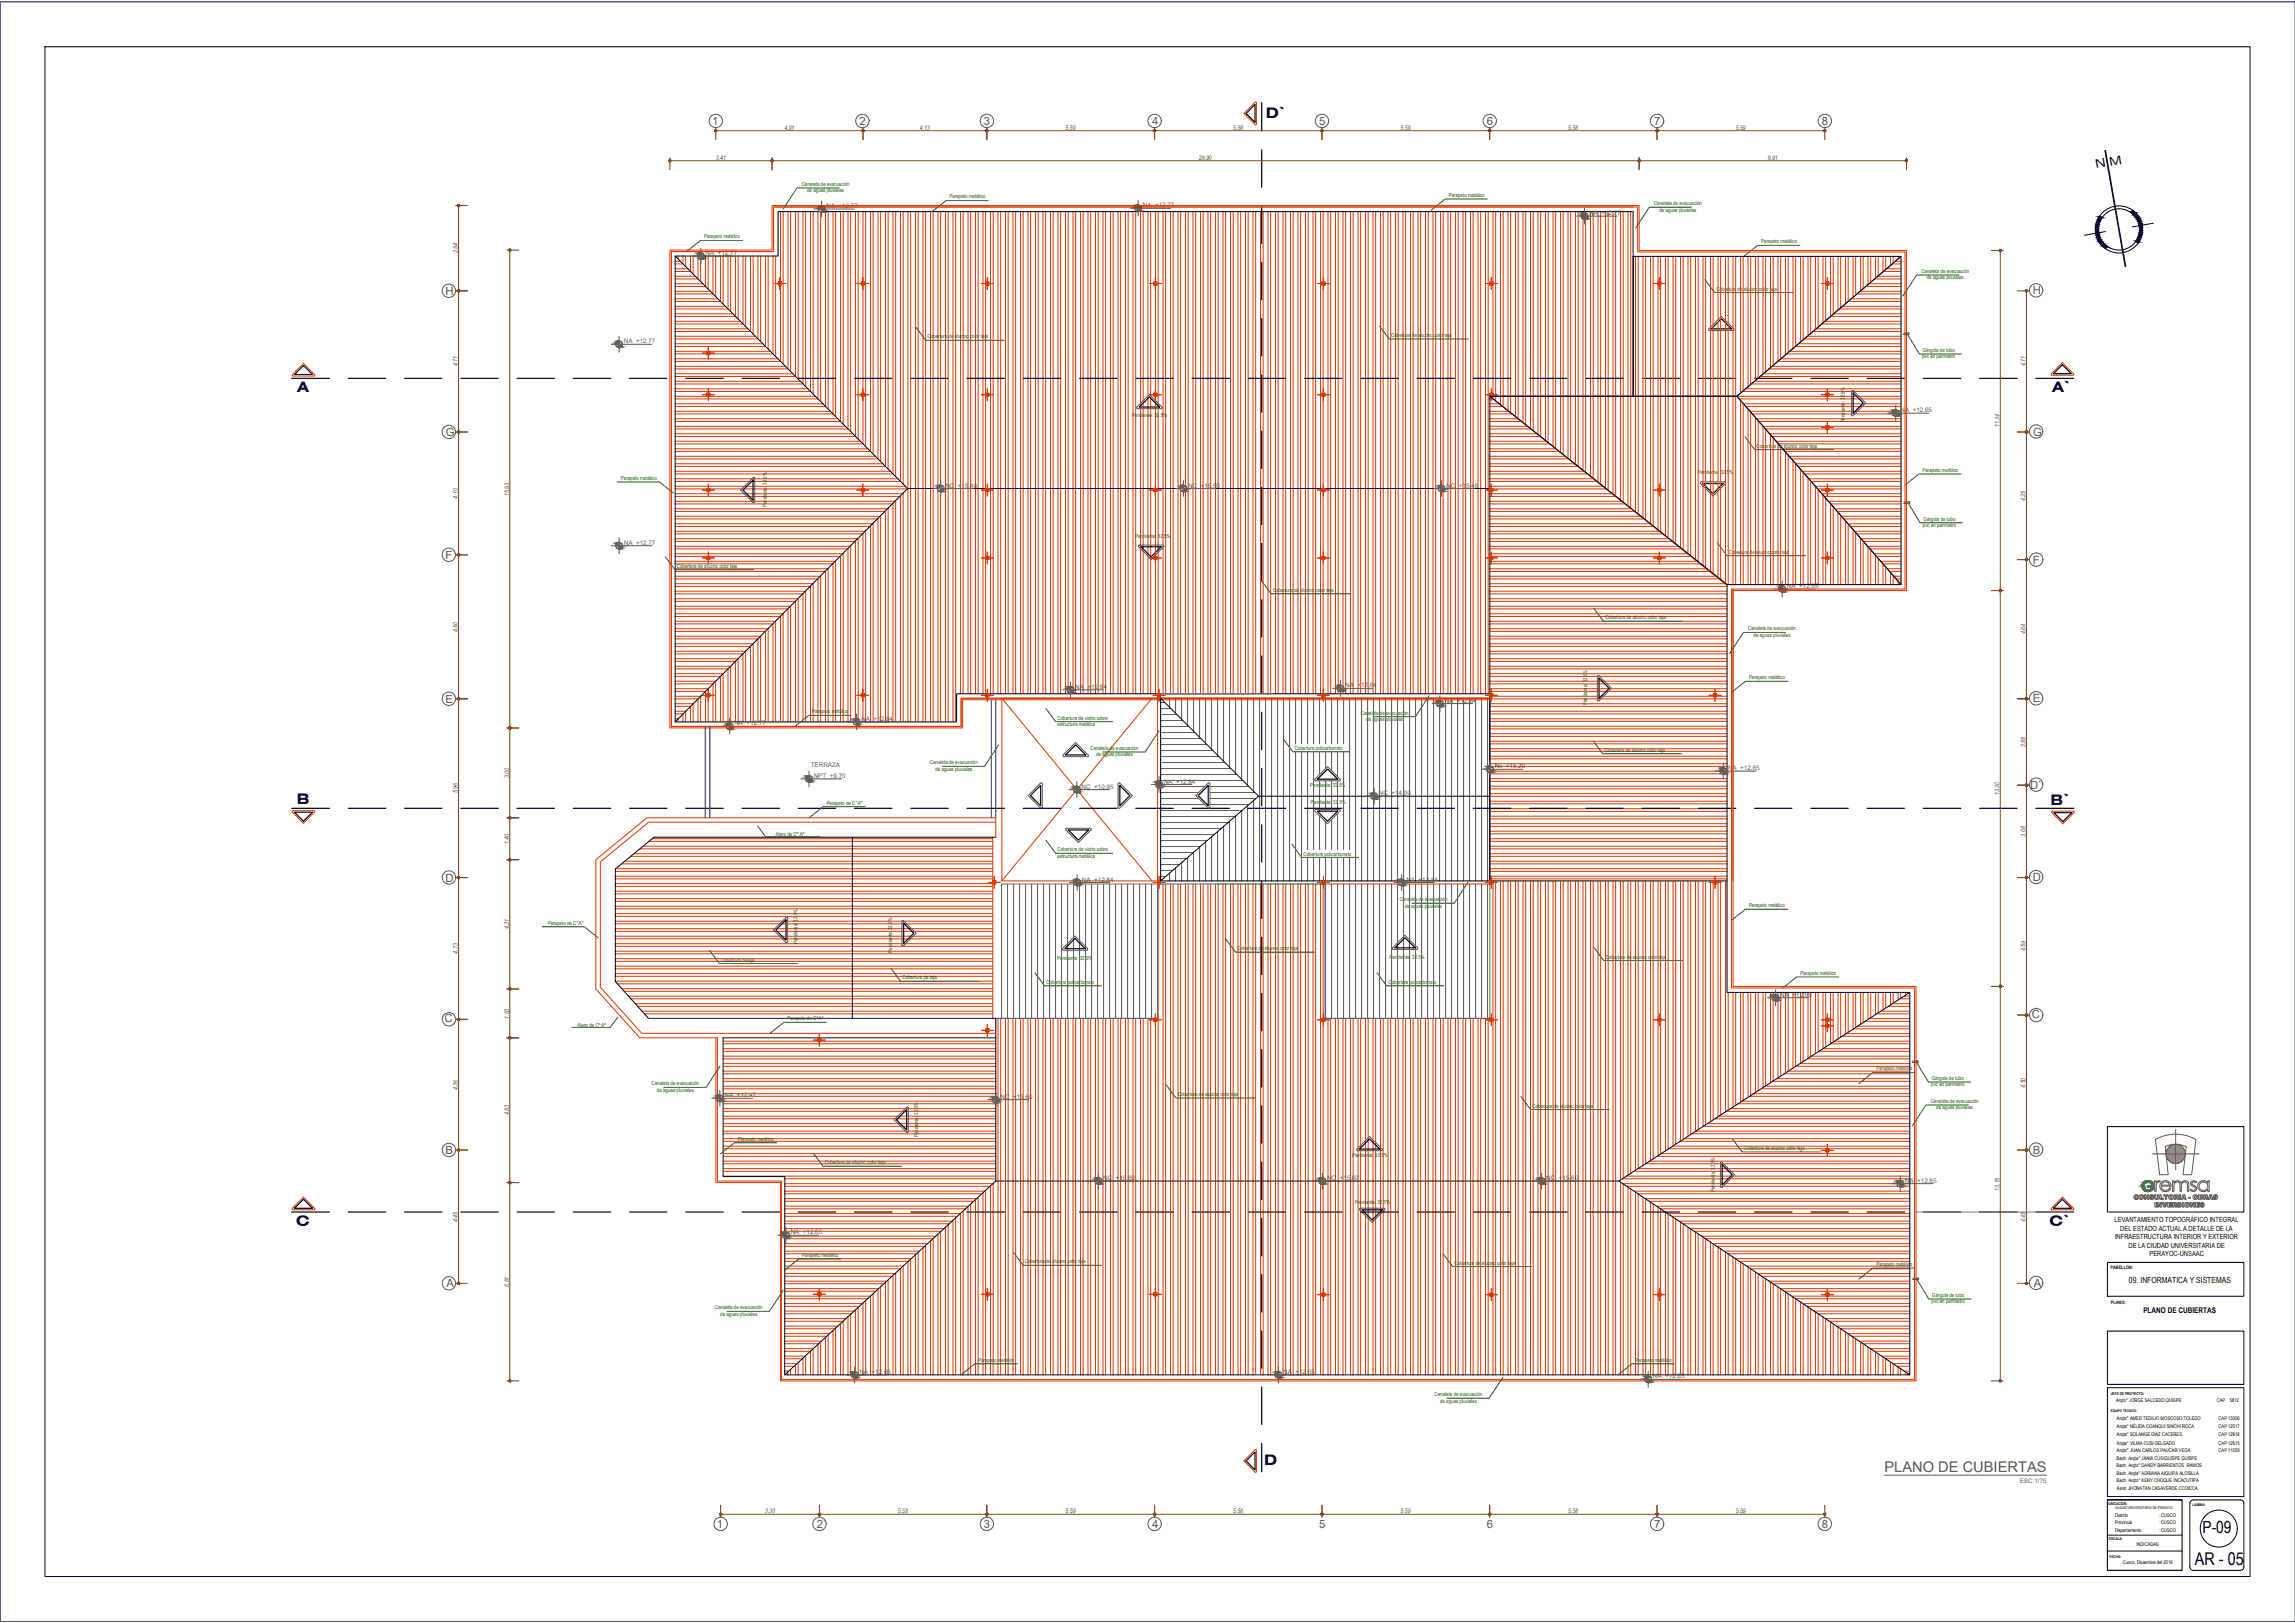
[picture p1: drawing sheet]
<svg xmlns="http://www.w3.org/2000/svg" width="1414mm" height="1000mm" viewBox="0 0 1414 1000" stroke-linecap="round" stroke-linejoin="round" font-family="sans-serif">
<defs><g id="words">
<text font-size="10.8" x="1352" y="965">AR - 05</text>
<text font-size="10.3" x="1357" y="945">P-09</text>
<g font-size="9">
<text x="780" y="72">D`</text>
<text x="183" y="242">A</text>
<text x="1265" y="242">A`</text>
<text x="183" y="496">B</text>
<text x="1263" y="496">B`</text>
<text x="183" y="755">C</text>
<text x="1263" y="755">C`</text>
<text x="779" y="903">D</text>
</g>
<text font-size="9" fill="#545454" x="1161" y="907">PLANO DE CUBIERTAS</text>
<text font-size="7.4" x="1291" y="104" transform="rotate(-10 1291 104)">N M</text>
<g font-size="7" fill="#545454">
<text x="439" y="77">1</text>
<text x="530" y="77">2</text>
<text x="606" y="77">3</text>
<text x="710" y="77">4</text>
<text x="813" y="77">5</text>
<text x="916" y="77">6</text>
<text x="1019" y="77">7</text>
<text x="1122" y="77">8</text>
<text x="274" y="182">H</text>
<text x="1252" y="181">H</text>
<text x="275" y="269">G</text>
<text x="1253" y="268">G</text>
<text x="274" y="344">F</text>
<text x="1252" y="347">F</text>
<text x="274" y="433">E</text>
<text x="1252" y="433">E</text>
<text x="1251" y="486">D`</text>
<text x="275" y="543">D</text>
<text x="1252" y="543">D</text>
<text x="1252" y="627">C</text>
<text x="274" y="630">C</text>
<text x="275" y="711">B</text>
<text x="1252" y="711">B</text>
<text x="275" y="793">A</text>
<text x="1253" y="793">A</text>
<text x="442" y="942">1</text>
<text x="503" y="942">2`</text>
<text x="606" y="942">3</text>
<text x="710" y="942">4</text>
<text x="813" y="942">5</text>
<text x="916" y="942">6</text>
<text x="1019" y="942">7</text>
<text x="1122" y="942">8</text>
</g>
<text font-size="5.2" x="1312" y="790">09. INFORMATICA Y SISTEMAS</text>
<text font-size="4.8" x="1321" y="809">PLANO DE CUBIERTAS</text>
<g font-size="4.4">
<text x="1303" y="753">LEVANTAMIENTO TOPOGRÁFICO INTEGRAL</text>
<text x="1306" y="759">DEL ESTADO ACTUAL A DETALLE DE LA</text>
<text x="1303" y="764">INFRAESTRUCTURA INTERIOR Y EXTERIOR</text>
<text x="1311" y="769">DE LA CIUDAD UNIVERSITARIA DE</text>
<text x="1324" y="774">PERAYOC-UNSAAC</text>
</g>
<g font-size="3.9" fill="#725600">
<text x="483" y="80">4.91</text>
<text x="567" y="80">4.13</text>
<text x="656" y="80">5.59</text>
<text x="760" y="80">5.58</text>
<text x="863" y="80">5.59</text>
<text x="966" y="80">5.58</text>
<text x="1069" y="80">5.59</text>
<text x="441" y="99">3.41</text>
<text x="739" y="99">28.90</text>
<text x="1089" y="99">8.91</text>
<text x="282" y="156" transform="rotate(-90 282 156)">2.84</text>
<text x="282" y="226" transform="rotate(-90 282 226)">4.71</text>
<text x="1248" y="226" transform="rotate(-90 1248 226)">4.71</text>
<text x="1232" y="263" transform="rotate(-90 1232 263)">11.34</text>
<text x="314" y="306" transform="rotate(-90 314 306)">15.93</text>
<text x="282" y="307" transform="rotate(-90 282 307)">4.10</text>
<text x="1248" y="309" transform="rotate(-90 1248 309)">4.25</text>
<text x="282" y="389" transform="rotate(-90 282 389)">4.80</text>
<text x="1248" y="391" transform="rotate(-90 1248 391)">4.64</text>
<text x="1248" y="460" transform="rotate(-90 1248 460)">2.88</text>
<text x="314" y="479" transform="rotate(-90 314 479)">3.00</text>
<text x="282" y="489" transform="rotate(-90 282 489)">5.96</text>
<text x="1232" y="490" transform="rotate(-90 1232 490)">13.20</text>
<text x="1248" y="515" transform="rotate(-90 1248 515)">3.08</text>
<text x="314" y="520" transform="rotate(-90 314 520)">1.40</text>
<text x="314" y="573" transform="rotate(-90 314 573)">4.31</text>
<text x="282" y="588" transform="rotate(-90 282 588)">4.73</text>
<text x="1248" y="586" transform="rotate(-90 1248 586)">4.59</text>
<text x="314" y="628" transform="rotate(-90 314 628)">1.63</text>
<text x="282" y="672" transform="rotate(-90 282 672)">4.36</text>
<text x="1248" y="670" transform="rotate(-90 1248 670)">4.50</text>
<text x="314" y="687" transform="rotate(-90 314 687)">4.83</text>
<text x="1232" y="734" transform="rotate(-90 1232 734)">13.15</text>
<text x="282" y="753" transform="rotate(-90 282 753)">4.45</text>
<text x="1248" y="753" transform="rotate(-90 1248 753)">4.45</text>
<text x="314" y="793" transform="rotate(-90 314 793)">6.61</text>
<text x="471" y="933">3.30</text>
<text x="553" y="933">5.58</text>
<text x="656" y="933">5.59</text>
<text x="760" y="933">5.58</text>
<text x="863" y="933">5.59</text>
<text x="966" y="933">5.58</text>
<text x="1069" y="933">5.59</text>
</g>
<g font-size="3.9" fill="#545454">
<text x="509" y="128">NA +12.77</text>
<text x="704" y="128">NA +12.77</text>
<text x="979" y="133">NA +12.77</text>
<text x="435" y="157">NA +12.77</text>
<text x="384" y="212">NA +12.77</text>
<text x="1171" y="254">NA +12.65</text>
<text x="582" y="300">NC +15.48</text>
<text x="732" y="300">NC +15.50</text>
<text x="891" y="300">NC +15.48</text>
<text x="384" y="336">NA +12.77</text>
<text x="1101" y="362">NA +12.65</text>
<text x="662" y="424">NA +12.84</text>
<text x="829" y="424">NA +12.84</text>
<text x="890" y="433">NA +12.84</text>
<text x="452" y="447">NA +12.77</text>
<text x="531" y="444">NA +12.84</text>
<text x="500" y="473">TERRAZA</text>
<text x="921" y="473">Nc +15.20</text>
<text x="501" y="479">NPT +9.70</text>
<text x="1065" y="475">NA +12.65</text>
<text x="717" y="483">NA +12.84</text>
<text x="666" y="486">NC +10.95</text>
<text x="850" y="490">NC +14.00</text>
<text x="667" y="543">NA +12.84</text>
<text x="866" y="543">NA +12.84</text>
<text x="1097" y="614">NA +12.65</text>
<text x="446" y="676">NA +12.47</text>
<text x="616" y="677">NC +15.60</text>
<text x="680" y="727">NC +15.60</text>
<text x="818" y="727">NC +15.60</text>
<text x="953" y="727">NC +15.60</text>
<text x="1174" y="729">NA +12.65</text>
<text x="487" y="761">NA +12.65</text>
<text x="529" y="847">NA +12.65</text>
<text x="791" y="847">NA +12.65</text>
<text x="1018" y="849">NA +12.65</text>
<text x="1244" y="914">ESC:1/75</text>
</g>
<g font-size="3.4" fill="#1c7200">
<text x="494" y="115">Canaleta de evacuación</text>
<text x="497" y="119">de aguas pluviales</text>
<text x="585" y="122">Parapeto metálico</text>
<text x="893" y="121">Parapeto metálico</text>
<text x="1019" y="126">Canaleta de evacuación</text>
<text x="1022" y="130">de aguas pluviales</text>
<text x="434" y="147">Parapeto metálico</text>
<text x="1085" y="150">Parapeto metálico</text>
<text x="1184" y="168">Canaleta de evacuación</text>
<text x="1187" y="172">de aguas pluviales</text>
<text x="1058" y="179">Cobertura de aluzinc color teja</text>
<text x="572" y="209">Cobertura de aluzinc color teja</text>
<text x="857" y="208">Cobertura de aluzinc color teja</text>
<text x="1184" y="221">pvc en perimetro</text>
<text x="1185" y="217">Gárgola de tubo</text>
<text x="697" y="257">Pendiente: 32.5%</text>
<text x="1137" y="260" transform="rotate(-90 1137 260)">Pendiente: 32.5%</text>
<text x="1082" y="276">Cobertura de aluzinc color teja</text>
<text x="1046" y="292">Pendiente: 32.5%</text>
<text x="1184" y="291">Parapeto metálico</text>
<text x="383" y="296">Parapeto metálico</text>
<text x="472" y="313" transform="rotate(-90 472 313)">Pendiente: 32.5%</text>
<text x="1185" y="321">Gárgola de tubo</text>
<text x="1185" y="325">pvc en perimetro</text>
<text x="699" y="331">Pendiente: 32.5%</text>
<text x="1065" y="341">Cobertura de aluzinc color teja</text>
<text x="417" y="350">Cobertura de aluzinc color teja</text>
<text x="784" y="365">Cobertura de aluzinc color teja</text>
<text x="989" y="382">Cobertura de aluzinc color teja</text>
<text x="1077" y="388">Canaleta de evacuación</text>
<text x="1080" y="392">de aguas pluviales</text>
<text x="1078" y="419">Parapeto metálico</text>
<text x="978" y="434" transform="rotate(-90 978 434)">Pendiente: 32.5%</text>
<text x="500" y="440">Parapeto metálico</text>
<text x="652" y="444">Cobertura de vidrio sobre</text>
<text x="838" y="440">Canaleta de evacuación</text>
<text x="652" y="448">estructura metálica</text>
<text x="842" y="444">de aguas pluviales</text>
<text x="672" y="462">Canaleta de evacuación</text>
<text x="675" y="466">de aguas pluviales</text>
<text x="798" y="462">Cobertura policarbonato</text>
<text x="989" y="463">Cobertura de aluzinc color teja</text>
<text x="573" y="471">Canaleta de evacuación</text>
<text x="576" y="475">de aguas pluviales</text>
<text x="807" y="485">Pendiente: 32.5%</text>
<text x="509" y="496">Parapeto de C°A°</text>
<text x="807" y="495">Pendiente: 32.5%</text>
<text x="478" y="515">Alero de Cº Aº</text>
<text x="652" y="525">Cobertura de vidrio sobre</text>
<text x="803" y="527">Cobertura policarbonato</text>
<text x="652" y="529">estructura metálica</text>
<text x="862" y="555">Canaleta de evacuación</text>
<text x="866" y="559">de aguas pluviales</text>
<text x="1078" y="559">Parapeto metálico</text>
<text x="337" y="570">Parapeto de C°A°</text>
<text x="491" y="582" transform="rotate(-90 491 582)">Pendiente: 32.5%</text>
<text x="550" y="587" transform="rotate(-90 550 587)">Pendiente: 32.5%</text>
<text x="762" y="586">Cobertura de aluzinc color teja</text>
<text x="444" y="593">Cobertura deteja</text>
<text x="651" y="592">Pendiente: 32.5%</text>
<text x="856" y="591">Pendiente: 32.5%</text>
<text x="989" y="591">Cobertura de aluzinc color teja</text>
<text x="556" y="604">Cobertura de teja</text>
<text x="1109" y="601">Parapeto metálico</text>
<text x="645" y="606">Cobertura policarbonato</text>
<text x="856" y="606">Cobertura policarbonato</text>
<text x="485" y="629">Parapeto de C°A°</text>
<text x="356" y="633">Alero de Cº Aº</text>
<text x="1156" y="660">Parapeto metálico</text>
<text x="1190" y="665">Gárgola de tubo</text>
<text x="401" y="669">Canaleta de evacuación</text>
<text x="1190" y="669">pvc en perimetro</text>
<text x="405" y="673">de aguas pluviales</text>
<text x="726" y="675">Cobertura de aluzinc color teja</text>
<text x="944" y="683">Cobertura de aluzinc color teja</text>
<text x="1190" y="680">Canaleta de evacuación</text>
<text x="1193" y="684">de aguas pluviales</text>
<text x="566" y="701" transform="rotate(-90 566 701)">Pendiente: 32.5%</text>
<text x="455" y="703">Parapeto metálico</text>
<text x="833" y="713">Pendiente: 32.5%</text>
<text x="1074" y="709">Cobertura de aluzinc color teja</text>
<text x="508" y="718">Cobertura de aluzinc color teja</text>
<text x="1056" y="735" transform="rotate(-90 1056 735)">Pendiente: 32.5%</text>
<text x="835" y="742">Pendiente: 32.5%</text>
<text x="494" y="775">Parapeto metálico</text>
<text x="631" y="779">Cobertura de aluzinc color teja</text>
<text x="896" y="779">Cobertura de aluzinc color teja</text>
<text x="1156" y="780">Parapeto metálico</text>
<text x="1190" y="803">pvc en perimetro</text>
<text x="1190" y="799">Gárgola de tubo</text>
<text x="440" y="807">Canaleta de evacuación</text>
<text x="444" y="811">de aguas pluviales</text>
<text x="603" y="839">Parapeto metálico</text>
<text x="1008" y="839">Parapeto metálico</text>
<text x="884" y="860">Canaleta de evacuación</text>
<text x="887" y="864">de aguas pluviales</text>
</g>
<g font-size="3.1">
<text x="1304" y="864">Arqto° JORGE SALCEDO QUISPE</text>
<text x="1366" y="864">CAP</text>
<text x="1374" y="864">5812</text>
<text x="1304" y="875">Arqto° AMED TEDILIO MOSCOSO TOLEDO</text>
<text x="1367" y="875">CAP 13006</text>
<text x="1304" y="880">Arqta° NÉLIDA COANQUI SINCHI ROCA</text>
<text x="1367" y="880">CAP 12517</text>
<text x="1304" y="885">Arqta° SOLANGE DIAZ CACERES</text>
<text x="1367" y="885">CAP 12616</text>
<text x="1304" y="890">Arqta° VILMA CUSI DELGADO</text>
<text x="1367" y="890">CAP 12615</text>
<text x="1304" y="899">Bach. Arqta° JANIA CUSIQUISPE QUISPE</text>
<text x="1304" y="895">Arqto° JUAN CARLOS PAUCAR VEGA</text>
<text x="1367" y="895">CAP 11059</text>
<text x="1304" y="904">Bach. Arqto° DANDY BARRIENTOS RAMOS</text>
<text x="1304" y="909">Bach. Arqta° ADRIANA AIQUIPA ALOSILLA</text>
<text x="1304" y="913">Bach. Arqto° KENY CHOQUE INCACUTIPA</text>
<text x="1304" y="918">Asist. JHONATAN CASAVERDE CCOICCA</text>
<text x="1303" y="935">Distrito</text>
<text x="1330" y="935">: CUSCO</text>
<text x="1303" y="939">Provincia</text>
<text x="1330" y="939">: CUSCO</text>
<text x="1303" y="944">Departamento</text>
<text x="1330" y="944">: CUSCO</text>
<text x="1316" y="953">INDICADAS</text>
<text x="1308" y="964">Cusco, Diciembre del 2016</text>
</g>
<g font-size="2.9">
<text x="1300" y="782">PABELLON:</text>
<text x="1300" y="803">PLANO:</text>
</g>
<text font-size="2.4" x="1300" y="859">JEFE DE PROYECTO:</text>
<g font-size="2.3">
<text x="1299" y="927">UBICACION:</text>
<text x="1351" y="928">LAMINA:</text>
<text x="1303" y="930">CIUDAD UNIVERSITARIA DE PERAYOC</text>
<text x="1299" y="949">ESCALA:</text>
<text x="1300" y="960">FECHA:</text>
</g>
<text font-size="2.2" x="1300" y="870">EQUIPO TÉCNICO:</text>
</g></defs>
<!-- layer: UNSAAC- ROTULO -->
<path d="M0 1h1414v998h-1414zM0 1v998" fill="none" stroke="#00f" stroke-width=".62"/>
<path d="M28 29h1358v943h-1358zM1298 694h84v53h-84zM1298 778h84v21h-84zM1298 855h84v67h-84z" fill="none" stroke="#000" stroke-width=".62"/>
<!-- layer: UNSAAC-TEXTOS -->
<g fill="none" stroke="#545454" stroke-width=".62">
<path d="M501 129h25M506 124v10M696 128h25M701 123v10M971 133h25M976 128v10M427 158h25M432 153v10M377 212h25M381 207v10M1163 255h25M1168 250v9"/>
<path d="M580 296v10M729 296v10M888 296v10M575 301h25M724 301h25M883 301h25M377 336h25M381 331v10M1098 358v10M1093 363h25M826 419v10M528 440v10"/>
<path d="M655 425h25M660 420v10M821 424h25M882 434h25M887 429v9M445 448h25M450 443v10M523 445h25M494 480h25M498 475v10M714 479v9M913 474h25"/>
<path d="M918 469v10M1057 475h25M1062 470v10M659 487h25M663 482v9M709 483h25M842 491h25M847 486v10M664 539v10M864 539v10M659 544h25M859 544h25"/>
<path d="M1089 615h25M1094 610v10M439 677h25M443 672v10M609 678h25M613 673v10M1340 696v25M1326 711h29M1347 707a14 14 0 0 0-13 0l2 17h-5l-3-22a25 25 0 0 1 25 0l-3 22h-5l2-17M672 728h25M677 723v10M810 728h25"/>
<path d="M815 723v10M945 728h25M950 723v10M1166 729h25M1171 724v10M1315 737l1-1 1 1h-1a.7 .7 0 0 0 0 1h1a1.5 1.5 0 0 1-2 1 1.5 1.5 0 0 1 0-2zM1321 736h1l1 2v-2h1v3h-1l-1-1v1h-1zM1325 737l1-1 1 1h-2a1.3 1.3 0 0 1 2 1 1.3 1.3 0 0 1-1 1 1.3 1.3 0 0 1-2-1h2h-1zM1327 736h1l1 2v-2h1v2a1.4 1.4 0 0 1-1 1 1.4 1.4 0 0 1-2-1zM1328 728v1l2-1h1h-1a3 3 0 0 0-2 5v1zM1331 736h1v2h1v1h-2zM1332 729a3 3 0 0 1 3-1 3 3 0 0 1 2 3h-5a2.2 2.2 0 0 0 2 3l2-1a.7 .7 0 0 1 0-1 .7 .7 0 0 1 1 0v1a3 3 0 0 1-5 0 3 3 0 0 1 0-4z"/>
<path d="M1332 729l3-1 1 1 1 1h-5zM1333 736h3v1h-1v2h-1v-2h-1zM1338 728h1v1l3-1 2 1a2.6 2.6 0 0 1 3-1 2.6 2.6 0 0 1 2 3v3h-1v-3a1.9 1.9 0 0 0-1-3 1.9 1.9 0 0 0-3 2v4h-1v-2a2.1 2.1 0 0 0 0-3 2.1 2.1 0 0 0-2-1l-2 2v4h-1zM1339 736l3 1-1 1 1 1h-1l-1-1v1h-1zM1340 737h1h-1zM1343 736v3zM1345 736h1l1 3h-1h-2zM1345 737l1 1h-1zM1348 738h1h-1zM1350 728a2 2 0 0 1 3 1 1.3 1.3 0 0 0-2-1 1.3 1.3 0 0 0-1 1l3 2a1.9 1.9 0 0 1-1 3 1.9 1.9 0 0 1-2-1 1.4 1.4 0 0 0 2 1 1.4 1.4 0 0 0 1-2 1.4 1.4 0 0 0-2-1h-1a1.6 1.6 0 0 1 0-3zM1354 736h3v2a.8 .8 0 0 1 0 1 .8 .8 0 0 1-1 0h-2zM1355 729a3 3 0 0 1 5 0v-1h1v6h-1v-1l-1 1a3 3 0 0 1-4-1 3 3 0 0 1 0-4z"/>
<path d="M1355 738h1l-1 1zM1355 737h1h-1zM1358 736l2 1-1 1 1 1h-1v-1l-1 1zM1358 737h1h-1zM1361 736h1l1 3h-1h-2zM1362 737v1zM1364 737l1-1 1 1h-1a1.2 1.2 0 0 1 1 1 1.2 1.2 0 0 1-1 2 1.2 1.2 0 0 1-1-2h1h-1zM484 756v10M1328 741h1v3h-1zM1329 741h1l1 2v-2h1v3h-1l-1-2v2h-1zM1332 741h1l1 2v-2h1l-1 3h-1zM1336 741h2v1h-2h2v1h-2h2v1h-2z"/>
<path d="M1338 741h3v1l-1 1 1 1h-1l-1-1v1h-1zM1339 742h1h-1zM1342 741h1l1 1h-2a1.3 1.3 0 0 1 2 1 1.3 1.3 0 0 1-1 1 1.3 1.3 0 0 1-2-1h2l-1-1zM1345 741v3zM1349 741h1l1 2v-2h1v3h-1l-1-2v2h-1zM1353 741h2v1h-1h1v1h-1h1v1h-2zM1356 741h1l1 1h-2a1.2 1.2 0 0 1 2 1 1.2 1.2 0 0 1-1 1 1.2 1.2 0 0 1-2-1h2l-1-1zM479 761h25M522 847h25M527 842v10M783 847h25M788 842v10"/>
<path d="M1011 850h25M1015 845v10M1161 909h100"/>
<circle cx="441" cy="75" r="4"/>
<circle cx="531" cy="75" r="4"/>
<circle cx="608" cy="75" r="4"/>
<circle cx="711" cy="75" r="4"/>
<circle cx="814" cy="75" r="4"/>
<circle cx="918" cy="75" r="4"/>
<circle cx="1021" cy="75" r="4"/>
<circle cx="1124" cy="75" r="4"/>
<circle cx="506" cy="129" r="2.1"/>
<circle cx="701" cy="128" r="2.1"/>
<circle cx="976" cy="133" r="2.1"/>
<circle cx="432" cy="158" r="2.1"/>
<circle cx="277" cy="179" r="4"/>
<circle cx="1254" cy="179" r="4"/>
<circle cx="381" cy="212" r="2.1"/>
<circle cx="1168" cy="255" r="2.1"/>
<circle cx="277" cy="266" r="4"/>
<circle cx="1254" cy="266" r="4"/>
<circle cx="580" cy="301" r="2.1"/>
<circle cx="729" cy="301" r="2.1"/>
<circle cx="888" cy="301" r="2.1"/>
<circle cx="381" cy="336" r="2.1"/>
<circle cx="277" cy="342" r="4"/>
<circle cx="1254" cy="345" r="4"/>
<circle cx="1098" cy="363" r="2.1"/>
<circle cx="277" cy="431" r="4"/>
<circle cx="660" cy="425" r="2.1"/>
<circle cx="826" cy="424" r="2.1"/>
<circle cx="887" cy="434" r="2.1"/>
<circle cx="1254" cy="430" r="4"/>
<circle cx="450" cy="448" r="2.1"/>
<circle cx="528" cy="445" r="2.1"/>
<circle cx="498" cy="480" r="2.1"/>
<circle cx="918" cy="474" r="2.1"/>
<circle cx="1062" cy="475" r="2.1"/>
<circle cx="663" cy="487" r="2.1"/>
<circle cx="714" cy="483" r="2.1"/>
<circle cx="847" cy="491" r="2.1"/>
<circle cx="1254" cy="484" r="4"/>
<circle cx="277" cy="541" r="4"/>
<circle cx="664" cy="544" r="2.1"/>
<circle cx="864" cy="544" r="2.1"/>
<circle cx="1254" cy="540" r="4"/>
<circle cx="1094" cy="615" r="2.1"/>
<circle cx="277" cy="628" r="4"/>
<circle cx="1254" cy="625" r="4"/>
<circle cx="444" cy="677" r="2.1"/>
<circle cx="614" cy="678" r="2.1"/>
<circle cx="277" cy="709" r="4"/>
<circle cx="1254" cy="708" r="4"/>
<circle cx="1340" cy="711" r="6"/>
<circle cx="677" cy="728" r="2.1"/>
<circle cx="815" cy="728" r="2.1"/>
<circle cx="950" cy="728" r="2.1"/>
<circle cx="1171" cy="729" r="2.1"/>
<circle cx="1319" cy="738" r=".8"/>
<circle cx="1319" cy="738" r="1.5"/>
<circle cx="1337" cy="738" r=".8"/>
<circle cx="1338" cy="738" r="1.5"/>
<circle cx="1353" cy="738" r="1.5"/>
<circle cx="1353" cy="738" r=".8"/>
<circle cx="1358" cy="731" r="2.6"/>
<circle cx="1347" cy="742" r="1.5"/>
<circle cx="1348" cy="743" r=".7"/>
<circle cx="484" cy="761" r="2.1"/>
<circle cx="277" cy="791" r="4"/>
<circle cx="1254" cy="791" r="4"/>
<circle cx="527" cy="847" r="2.1"/>
<circle cx="788" cy="847" r="2.1"/>
<circle cx="1015" cy="850" r="2.1"/>
<circle cx="444" cy="939" r="4"/>
<circle cx="505" cy="939" r="4"/>
<circle cx="608" cy="939" r="4"/>
<circle cx="711" cy="939" r="4"/>
<circle cx="1021" cy="939" r="4"/>
<circle cx="1124" cy="939" r="4"/>
</g>
<!-- layer: UNSAAC CUBIERTAS -->
<g fill="none" stroke="#dd3700" stroke-width=".62">
<path d="M773 63h1v13v1l-8-7zM481 130v44M482 130v94M485 130v97M487 130v99M490 130v102M492 130v104M495 130v107h-79M496 130v108M499 130v111h-83M501 130v113M504 130v116h-88"/>
<path d="M506 130v117M509 130v120h-93M510 130v122M513 130v125h-97M515 130v127M518 130v130M519 130v131M522 130v134M524 130v136M527 130v139h-111M529 130v141M532 130v44"/>
<path d="M533 130v145M536 130v148h-120M538 130v150M541 130v153h-125M543 130v154M546 130v157h-130M547 130v159M550 130v162h-134M552 130v164M555 130v167h-139M556 130v168M559 130v315"/>
<path d="M561 130v315M564 130v315M566 130v315M569 130v315M570 130v315M573 130v315M575 130v315M578 130v315M580 130v315M583 130v315M584 130v315M587 130v315"/>
<path d="M589 130v315M592 130v298M593 130v298M596 130v298M598 130v298M601 130v298M603 130v298M606 130v298M607 130v298M610 130v298M612 130v298M615 130v298"/>
<path d="M617 130v298M619 130v298M621 130v298M624 130v298M626 130v298M629 130v298M630 130v298M633 130v298M635 130v298M638 130v298M640 130v298M643 130v298"/>
<path d="M644 130v298M647 130v298M649 130v298M652 130v298M653 130v298M656 130v298M658 130v298M661 130v298M663 130v298M666 130v298M667 130v298M670 130v298"/>
<path d="M672 130v298M675 130v298M677 130v298M680 130v298M681 130v298M684 130v298M686 130v298M689 130v298M690 130v298M693 130v298M695 130v298M698 130v298"/>
<path d="M700 130v298M703 130v298M704 130v298M707 130v298M709 130v298M712 130v44M714 130v299M717 130v298M718 130v298M721 130v298M723 130v298M726 130v298"/>
<path d="M727 130v298M730 130v298M732 130v298M735 130v298M737 130v298M740 130v298M741 130v298M744 130v298M746 130v298M749 130v298M750 130v298M753 130v298"/>
<path d="M755 130v298M758 130v298M760 130v298M763 130v298M764 130v298M767 130v298M769 130v298M772 130v298M774 130v298M777 130v298M778 130v298M781 130v298"/>
<path d="M783 130v298M786 130v298M787 130v298M790 130v298M792 130v298M795 130v298M797 130v298M800 130v298M801 130v298M804 130v298M806 130v298M809 130v298"/>
<path d="M811 130v298M814 130v298M815 130v44M818 130v298M820 130v298M823 130v298M824 130v298M827 130v298M829 130v298M832 130v298M834 130v298M837 130v298"/>
<path d="M838 130v298M841 130v298M843 130v298M846 130v298M848 130v298M851 130v298M852 130v298M855 130v298M857 130v298M860 130v298M861 130v298M864 130v298"/>
<path d="M866 130v298M869 130v298M871 130v298M874 130v298M875 130v298M878 130v298M880 130v298M883 130v298M885 130v298M887 130v298M889 130v298M892 130v298"/>
<path d="M894 130v298M897 130v298M898 130v298M901 130v298M903 130v298M906 130v298M908 130v298M911 130v298M912 130v298M915 130v298M917 130v298M920 130v112"/>
<path d="M921 130v113M924 130v119M926 130v121M929 130v123M931 130v124M934 130v127M935 130v128M938 130v130M940 130v132M943 130v134M945 130v135M948 130v138"/>
<path d="M949 130v139M952 130v141M954 130v143M957 130v145M958 130v146M961 130v149M963 130v150M966 130v152M968 130v154M971 130v156M972 130v157M975 130v160"/>
<path d="M977 130v161M980 130v163M982 130v165M985 130v167M986 130v168M989 130v171M991 130v172M994 130v174M995 130v176M998 130v178M1000 130v179M1003 130v182"/>
<path d="M1005 130v183M1006 128h-529v27h-63v293h178v-18h326h-326v18h-178v-293h63v-27h532v27h165v208h-107v180M416 158h.1M418 158v2M421 158v5h-5M422 158v6M425 158v9M427 158v11M430 158v14M432 158v15M435 158v18M436 158v20"/>
<path d="M439 158v23h-23M441 158v25M444 158v28M446 158v29M449 158v32h-33M450 158v34M453 158v37h-37M455 158v39M458 158v42h-42M459 158v43M462 158v46h-46M464 158v48"/>
<path d="M467 158v51h-51M469 158v52M472 158v55h-56M473 158v57M476 158v60M478 158v62M1008 158v157M1009 158v159M1012 158v161M1014 158v162M1017 158v165M1018 158v166"/>
<path d="M1022 158v168M1023 158v170M1026 158v172M1028 158v173M1031 158v176M1032 158v177M1035 158v179M1037 158v181M1040 158v183M1042 158v184M1045 158v187M1046 158v188"/>
<path d="M1049 158v190M1051 158v192M1054 158v194M1055 158v195M1058 158v198M1060 158v199M1063 158v201M1065 158v202M1068 158v202M1069 158v202M1072 158v84M1074 158v83"/>
<path d="M1077 158v80M1079 158v79M1082 158v76M1083 158v75M1086 158v73M1088 158v71M1091 158v69M1092 158v67M1095 158v65M1097 158v63M1100 158v61M1102 158v59"/>
<path d="M1105 158v57M1106 158v55h65M1109 158v53M1111 158v51M1114 158v49M1116 158v47M1119 158v45M1120 158v44M1123 158v41M1125 158v40M1128 158v37h43M1129 158v36"/>
<path d="M1132 158v33M1134 158v32M1137 158v29M1139 158v28h32M1142 158v25M1143 158v24M1146 158v21M1148 158v20M1151 158v17M1153 158v16M1155 158v13M1157 158v12"/>
<path d="M1160 158v10M1162 158v8M1165 158v6M1166 158v4M1169 158v2M1171 158h.1M1171 158l-101 86 101 116M416 179h22M416 175h17M416 170h12M416 166h8M416 161h3"/>
<path d="M416 177h19M416 172h14M416 167h9M481 176v47M532 176v66M712 176v66M815 176v66M1125 175h2M1146 179h25M1150 177h21M1151 175h20M1155 172h16"/>
<path d="M1157 170h14M1160 167h11M1162 166h9M1166 163h5M1168 161h3M416 198h40M416 193h36M416 189h31M416 184h26M416 186h28M1122 200h49M1124 198h47"/>
<path d="M1130 193h41M1133 190h38M1135 189h36M1141 184h30M1144 181h27M416 216h59M416 212h54M416 207h49M416 203h45M416 218h19M437 218h39M1101 218h70"/>
<path d="M1103 216h68M1108 212h63M1112 209h59M1113 207h58M1117 204h54M1119 203h52M180 231l7-7 7 7-1 1h-12zM416 240h82M416 235h77M416 230h72M416 226h68M416 221h63"/>
<path d="M416 232h74M416 227h70M416 223h65M1076 240h95M1079 237h92M1081 235h90M1084 232h87M1086 230h85M1090 227h81M1092 226h79M1095 223h76M1097 221h74"/>
<path d="M1264 230l7-7 7 8h-1h-13zM416 258h100M416 253h96M416 249h91M416 244h86M416 260h102M532 244v30M712 244v57M815 244v57M918 244h.1M918 258h17M918 253h11"/>
<path d="M918 249h6M918 260h19M918 255h14M918 250h8M918 246h2M918 244l146 117M920 243v3M921 243v4M1070 244h101M1072 246h99M1072 247v113M1074 241h97"/>
<path d="M1074 249v111M1074 249h97M1076 250h95M1077 252v108M1078 253h93M1079 254v106M1080 255h91M1082 257v103M1082 258h89M1083 259v101M1084 260h87M416 277h119"/>
<path d="M416 272h114M416 267h109M416 263h105M416 274h116M416 264h106M918 277h40M918 272h35M918 267h29M918 263h23M918 278h42M918 274h37M918 269h31"/>
<path d="M918 264h25M1088 264h37M1088 264v96M1090 267h81M1091 268v92M1092 269h79M1092 270v90M1094 272h77M1095 273v87M1096 274h75M1097 275v85M1098 277h73"/>
<path d="M1100 278h71M1100 279v81M1125 263h-39v97M1127 263h44M1127 264h44M416 300h142M416 295h137M416 290h133M416 286h128M416 281h123M918 300h69M918 295h64"/>
<path d="M918 290h58M918 286h52M918 281h46M918 297h66M918 292h60M918 287h54M918 283h48M1102 280v80M1102 281h69M1104 283h67M1105 284v76M1106 286v74"/>
<path d="M1106 286h65M1108 287h63M1109 289v71M1110 290h61M1111 291v69M1112 292h59M1114 294v66M1114 295h57M1116 296v64M1116 297h55M1118 300h53M1119 300v60"/>
<path d="M416 318h126M416 314h131M416 309h135M416 304h140M416 320h125M416 315h129M416 311h134M416 306h138M416 301h19M437 301h122M541 319v126M543 318v127"/>
<path d="M546 315v130M547 313v132M550 310v135M552 308v137M555 305v140M556 304v141M712 303v40M815 303v40M918 318h93M918 314h87M918 309h81M918 304h75"/>
<path d="M918 320h95M918 315h89M918 311h83M918 306h77M920 301h69M1120 301h5M1120 302v58M1122 304h49M1123 305v55M1124 306h47M1125 307v53M1126 309h45"/>
<path d="M1127 301h44M1128 310v50M1128 311h43M1129 312v48M1131 314h40M1132 315h39M1132 316v44M1134 318v42M1135 318h36M1136 320h35M416 337h108M416 332h112"/>
<path d="M416 327h117M416 323h122M416 338h106M416 334h111M416 329h115M416 324h120M522 338v107M524 336v109M527 333v112M529 332v113M532 329v99M533 327v118"/>
<path d="M536 324v121M538 322v123M918 337h116M918 332h110M918 327h104M918 323h98M918 338h118M918 334h112M918 329h106M918 324h100M1137 321v39M1140 324h31"/>
<path d="M1142 326v34M1143 327h28M1143 328v32M1144 329h27M1146 332v28M1147 332h24M1148 333v27M1148 334h23M1151 337h20M1151 337v23M1152 338h19M1153 339v21"/>
<path d="M1171 323h-32v37M416 360h85M416 355h89M416 350h94M416 346h99M416 341h103M416 357h88M416 352h92M416 347h97M416 343h102M501 359v86M504 356v89"/>
<path d="M506 355v90M509 352v93M510 350v95M513 347v98M515 346v99M518 343v102M519 341v104M712 345v83M815 345v84M918 360h145M918 355h139M918 350h133"/>
<path d="M918 346h127M918 341h122M918 357h141M918 352h135M918 347h129M918 343h124M1155 341h16M1155 342v18M1156 343h15M1157 344v16M1159 346h12M1162 349v11"/>
<path d="M1163 350h8M1164 352h7M1165 353v7M1166 355v5M1167 355h4M1168 357h3M1169 358v2M1171 360h.1M1171 347h-11v13M416 378h66M416 374h71M416 369h76"/>
<path d="M416 364h80M416 380h65M416 375h69M416 371h74M416 366h79M416 361h83M481 380v65M482 378v67M485 375v70M487 373v72M490 370v75M492 369v76"/>
<path d="M495 366v79M496 364v81M499 361v84M918 378h146M918 374h146M918 369h146M918 364h146M918 380h146M918 375h146M918 371h146M918 366h146M918 361h146"/>
<path d="M1067 363v246h113v241h-699v-122h-39v-88h-48l-27-31v-79l32-26h214v12M1068 363v245h112v243h-699v-122h-40v-89M416 392h53v53M416 387h57v58M416 389h56v56M416 384h60v61M416 397h48M416 383h62M416 398h46M416 394h51M462 398v47M464 397v48"/>
<path d="M467 394v51M478 383v62M918 397h146M918 392h146M918 387h146M918 383h146M918 398h146M918 394h146M918 389h146M918 384h146M416 420h25v25M416 415h30v30"/>
<path d="M416 411h34v34M416 406h39M416 401h43M416 417h28M416 412h32M416 408h37M416 403h42M444 417v28M449 412v33M453 408v37M455 406v39M458 403v42"/>
<path d="M459 401v44M918 420h146M918 415h146M918 411h146M918 406h146M918 401h146M918 417h146M918 412h146M918 408h146M918 403h146M416 440h5v5M416 426h19v19"/>
<path d="M416 421h23v24M416 438h6M416 434h11M416 429h16M416 424h20M416 435h9M416 431h14M422 438v7M425 435v10M427 434v11M430 431v14M432 429v16"/>
<path d="M436 424v4M436 429v16M532 429v16M617 430h96v113h-96zM617 430l93 113M710 430l-93 113M918 431h-325v18h-180v-295h63v-27h534v27h165v210h-107v179M918 438h146M918 434h146M918 424h146M918 440h146M918 435h146"/>
<path d="M918 431h146M918 426h146M918 421h146M920 429h136M1058 429h6M416 445h.1M416 443h2M418 443v2M918 443h146M918 445h146M918 457h146M918 452h146"/>
<path d="M918 448h146M918 458h146M918 454h146M918 449h146M918 480h146M918 475h146M918 471h146M918 466h146M918 461h146M918 477h146M918 472h146M918 468h146"/>
<path d="M918 463h146M180 500h13h1l-7 7-7-6zM918 498h146M918 494h146M918 489h146M918 484h146M918 500h146M918 495h146M918 491h146M918 486h146M918 481h146M1265 500l-1 1 7 7 7-8h-1h-13"/>
<path d="M400 518h212M402 517h210M612 516v112M613 507h-213l-30 24v77l25 29h218M918 517h146M918 512h146M918 508h146M918 503h146M918 518h146M918 514h146M918 509h146M918 505h146"/>
<path d="M379 540h233M379 537h233M379 535h233M383 532h229M385 531h227M389 528h223M391 526h221M394 523h218M396 521h216M918 540h146M918 535h146M918 531h146"/>
<path d="M918 526h146M918 521h146M918 537h146M918 532h146M918 528h146M918 523h146M379 542h233M379 558h233M379 554h233M379 549h233M379 545h233M379 555h233"/>
<path d="M379 551h233M379 546h233M714 545v302M717 545v302M718 545v302M721 545v302M723 545v302M726 545v302M727 545v302M730 545v302M732 545v302M735 545v302"/>
<path d="M737 545v302M740 545v302M741 545v302M744 545v302M746 545v302M749 545v302M750 545v302M753 545v302M755 545v302M758 545v302M760 545v302M763 545v302"/>
<path d="M764 545v302M767 545v302M769 545v302M772 545v302M774 545v302M777 545v302M778 545v302M781 545v302M783 545v302M786 545v302M787 545v302M790 545v302"/>
<path d="M792 545v302M795 545v302M797 545v302M800 545v302M801 545v302M804 545v302M806 545v302M809 545v302M811 545v302M814 545v302M815 545v83M816 545h102"/>
<path d="M918 542h146M920 543v304M921 543v304M924 543v304M926 543v304M929 543v304M931 543v304M934 543v304M935 543v304M938 543v304M940 543v304M943 543v304"/>
<path d="M945 543v304M948 543v304M949 543v304M952 543v304M954 543v304M957 543v304M958 543v304M961 543v304M963 543v304M966 543v304M968 543v304M971 543v304"/>
<path d="M972 543v304M975 543v304M977 543v304M980 543v304M982 543v304M985 543v304M986 543v304M989 543v304M991 543v304M994 543v304M995 543v304M998 543v184"/>
<path d="M1000 543v183M1003 543v181M1005 543v180M1008 543v178M1009 543v177M1012 543v175M1014 543v174M1017 543v172M1018 543v171M1022 543v85M1023 543v85M1026 543v166"/>
<path d="M1028 543v165M1031 543v163M1032 543v162M1035 543v160M1037 543v159M1040 543v157M1042 543v156M1045 543v154M1046 543v153M1049 543v151M1051 543v150M1054 543v148"/>
<path d="M1055 543v147M1058 543v145M1060 543v144M1063 543v142M379 577h233M379 572h233M379 568h233M379 563h233M379 579h233M379 574h233M379 569h233M379 565h233"/>
<path d="M379 560h233M379 600h233M379 595h233M379 591h233M379 586h233M379 582h233M379 597h233M379 592h233M379 588h233M379 583h233M379 605h233M379 602h233"/>
<path d="M380 606h232M383 609h229M385 611h227M387 614h225M389 615h223M391 618h221M1065 612v72M1068 612v70M1069 612v69M1072 612v67M1074 612v66M1077 612v64"/>
<path d="M1079 612v63M1082 612v61M1083 612v60M1086 612v58M1088 612v57M1091 612v55M1092 612v54M1095 612v52M1097 612v51M1100 612v49M1102 612v48M1105 612v46"/>
<path d="M1106 612v45M1109 612v43M1111 612v42M1114 612v40M1116 612v39M1119 612v37M1120 612v36M1123 612v34h54M1125 612v33M1128 612v31h49M1129 612v30M1132 612v28"/>
<path d="M1134 612v27M1137 612v25M1139 612v24M1142 612v22M1143 612v21M1146 612v19M1148 612v18M1151 612v16M1153 612v15M1155 612v13M1157 612v12M1160 612v10"/>
<path d="M1162 612v9M1165 612v7M1166 618h11M1166 612v6M1169 612v4M1170 615h7M1171 612v3M1173 614h4M1174 612v1M1176 612h.1M393 620h219M396 623h216"/>
<path d="M397 625h215M615 628v219M617 628v219M619 628v219M621 628v219M624 628v219M626 628v219M629 628v219M630 628v219M633 628v219M635 628v219M638 628v219"/>
<path d="M640 628v219M643 628v219M644 628v219M647 628v219M649 628v219M652 628v219M653 628v219M656 628v219M658 628v219M661 628v219M663 628v219M666 628v219"/>
<path d="M667 628v219M670 628v219M672 628v219M675 628v219M677 628v219M680 628v219M681 628v219M684 628v219M686 628v219M689 628v219M690 628v219M693 628v219"/>
<path d="M695 628v219M698 628v219M700 628v219M703 628v219M704 628v219M707 628v219M709 628v219M712 629v168M815 629v168M818 628v219M820 628v219M823 628v219"/>
<path d="M824 628v219M827 628v219M829 628v219M832 628v219M834 628v219M837 628v219M838 628v219M841 628v219M843 628v219M846 628v219M848 628v219M851 628v219"/>
<path d="M852 628v219M855 628v219M857 628v219M860 628v219M861 628v219M864 628v219M866 628v219M869 628v219M871 628v219M874 628v219M875 628v219M878 628v219"/>
<path d="M880 628v219M883 628v219M885 628v219M887 628v219M889 628v219M892 628v219M894 628v219M897 628v219M898 628v219M901 628v219M903 628v219M906 628v219"/>
<path d="M908 628v219M911 628v219M912 628v219M915 628v219M917 628v219M1022 629v83M1023 629v82M1135 639h42M1137 637h40M1142 634h35M1144 632h33M1149 629h28"/>
<path d="M1152 628h25M1156 625h21M1159 623h18M1163 620h14M446 655h167M446 651h167M446 646h167M446 642h167M446 657h167M446 652h167M446 648h167M446 643h167"/>
<path d="M1106 657h71M1109 655h68M1113 652h64M1116 651h61M1121 648h56M1130 642h47M446 679h167M446 674h167M446 669h167M446 665h167M446 660h167M446 676h167"/>
<path d="M446 671h167M446 666h167M446 662h167M1073 679h104M1078 676h99M1080 674h97M1085 671h92M1088 669h89M1092 666h85M1095 665h82M1099 662h78M1102 660h75"/>
<path d="M446 697h167M446 692h167M446 688h167M446 683h167M446 699h167M446 694h167M446 689h167M446 685h167M446 680h167M1042 699h135M1045 697h132M1049 694h128"/>
<path d="M1052 692h125M1057 689h120M1059 688h118M1064 685h113M1066 683h111M1071 680h106M446 716h167M446 711h167M446 706h167M446 702h167M446 717h167M446 713h167"/>
<path d="M446 708h167M446 703h167M1014 717h163M1016 716h161M1021 713h156M1023 711h154M1028 708h149M1031 706h146M1035 703h142M1038 702h139M446 725h167M446 720h167"/>
<path d="M446 722h167M483 739h119M483 734h124M483 729h129M483 736h122M483 731h127M483 726h130M601 739v108M603 738v109M606 735v112M607 734v113M610 731v116"/>
<path d="M612 729v118M998 728v119M1000 726h177M1000 729h177M1000 730v117M1002 725h175M1002 731h175M1003 732v115M1005 733v114M1007 722h170M1007 734h170M1008 735v112"/>
<path d="M1009 736h168M1009 720h168M1009 736v111M1012 738v109M1014 739h163M1014 739v108M180 745l7-7 7 7h-1h-12zM483 757h99M483 752h104M483 748h109M483 743h114M483 759h97"/>
<path d="M483 754h102M483 750h107M483 745h112M483 740h117M580 759v88M583 756v91M584 755v92M587 752v95M589 750v97M592 748v99M593 746v101M596 744v103"/>
<path d="M598 742v105M1016 740h161M1017 741v106M1018 742v105M1021 743h156M1022 744v53M1023 745h154M1023 745v52M1026 747v100M1027 748h150M1028 748v99M1030 750h147"/>
<path d="M1031 750v97M1032 751v96M1034 752h143M1035 753v94M1037 754h140M1037 754v93M1040 756v91M1041 757h136M1042 757v90M1044 759h133M1045 759v88M1264 745l7-7 7 7h-1h-13z"/>
<path d="M483 776h78M483 771h83M483 766h88M483 762h94M483 777h77M483 773h82M483 768h87M483 763h92M559 777v70M561 776v71M564 773v74M566 772v75"/>
<path d="M569 769v78M570 767v80M573 765v82M575 763v84M578 760v87M1046 760v87M1048 762h129M1049 762v85M1054 765v82M1055 766h122M1055 767v80M1058 768h119"/>
<path d="M1058 769v78M1060 770v77M1062 771h115M1063 772v75M1065 773h112M1065 773v74M1068 775v72M1069 776h108M1069 776v71M1072 777h105M1072 778v69M1074 779v68"/>
<path d="M1177 763h-126v84M483 780h73v67M483 799h53M483 794h58M483 789h63M483 785h68M483 796h57M483 791h62M483 786h67M483 782h72M536 799v48M538 797v50"/>
<path d="M541 794v53M543 793v54M546 790v57M547 789v58M550 786v61M552 784v63M555 782v65M712 798v49M815 799v48M1022 799v48M1023 799v48M1076 780h101"/>
<path d="M1077 781v66M1078 782h99M1079 782v65M1082 784v63M1083 785h94M1083 785v62M1085 786h92M1086 787v60M1088 788v59M1090 789h87M1091 790v57M1092 791h85"/>
<path d="M1092 791v56M1095 793v54M1097 794h80M1097 794v53M1099 796h78M1100 796v51M1102 797v50M1104 799h73M1105 799v48M483 814h36v33M483 817h33M483 813h38"/>
<path d="M483 808h43M483 803h48M483 819h31M483 810h41M483 805h46M483 800h52M513 820v27M515 818v29M518 816v31M522 811v36M524 810v37M527 807v40"/>
<path d="M529 806v41M532 803v44M533 801v46M1109 802v45M1111 803h66M1111 803v44M1113 805h64M1114 805v42M1116 807v40M1118 808h59M1119 809v38M1120 810h57"/>
<path d="M1120 810v37M1123 812v35M1125 813h52M1125 813v34M1127 814h50M1128 815v32M1129 816v31M1131 817h46M1132 818v29M1177 800h-71v47M1177 819h-43v28M483 836h13"/>
<path d="M483 831h18M483 826h23M483 822h28M483 837h11M483 833h16M483 828h21M483 823h26M492 840v7M495 837v10M496 835v12M499 833v14M501 831v16"/>
<path d="M504 828v19M506 827v20M509 824v23M510 823v24M1137 821v26M1138 822h39M1139 822v25M1141 823h36M1142 824v23M1143 825v22M1145 826h32M1146 827v20"/>
<path d="M1151 830v17M1152 831h25M1153 831v16M1155 833h22M1155 833v14M1157 834v13M1159 836h18M1160 836v11M1162 837h15M1162 837v10M1165 839v8M1177 828h-29v19"/>
<path d="M483 845h3M483 840h8M483 847h1M483 842h6M485 845v2M487 844v3M490 841v6M1166 840h11M1166 840v7M1169 842h8M1169 842v5M1171 843v4"/>
<path d="M1173 845h4M1174 845v2M1177 847h-1M773 893l1 1v13l-8-7z"/>
</g>
<!-- layer: UNSAAC-FACHADA(2DO PLANO) -->
<g fill="none" stroke="#000" stroke-width=".62">
<path d="M416 158l143 143-143 144M1006 158h165v202h-107v252h113v235h-694l1-122h-38v-85M1006 158h165l-101 86h-64zM918 244v57h-359M918 244h152l101 116h-107zM920 244h86v-114h-527v28h-63v287h173v-17h329M918 303v240M715 430h203v113h-203zM715 430l60 61-60 52zM775 491h143M525 516v112M613 516h-210l-24 19v70l20 23h214v100"/>
<path d="M920 543h144M1177 612l-180 116M445 640h168M483 847l130-119h384l180 119"/>
</g>
<!-- layer: UNSAAC-TEXTURAS -->
<g fill="none" stroke="#545454" stroke-width=".62">
<path d="M1053 204h15M1053 204v-1l8-8 7 8v1M708 243l8 8v1h-16v-1zM1142 241h-1v15l8-8-7-7M1048 297v1l7 8 8-8v-1h-15M464 310l1-1v-14l-1-1-8 8 8 8M717 337l-1-1h-14h-1l8 9 8-8M984 416h1l8 8-8 8-1-1zM715 433h3M715 437h6M721 430v6M724 430v10"/>
<path d="M728 430v13M732 430v17M735 430v21M739 430v24M743 430v28M746 430v32M750 430v35M754 430v39M758 430v43M761 430v47M765 430v50M769 430v54"/>
<path d="M772 430v58M776 430v113M780 430v113M783 430v113M787 430v113M791 430v113M795 430v113M798 430v28M802 430v28M806 430v28M809 430v28M813 430v28"/>
<path d="M817 430v28M820 430v28M824 430v28M828 430v28M831 430v93M835 430v113M839 430v113M843 430v113M846 430v113M850 430v113M854 430v113M857 430v113"/>
<path d="M861 430v113M865 430v113M868 430v113M872 430v113M876 430v113M880 430v113M883 430v113M887 430v113M891 430v113M894 430v113M898 430v113M902 430v113"/>
<path d="M905 430v113M909 430v113M913 430v113M916 430v113M715 440h10M715 444h14M715 448h17M715 451h21M715 455h25M715 459h29M655 465l8-7 8 8h-1h-15zM715 466h36"/>
<path d="M715 462h32M715 470h40M715 474h43M715 477h47M798 463v80M802 463v80M806 463v60M809 463v60M813 463v14M817 463v11M820 463v12M824 463v16"/>
<path d="M828 463v60M641 483l-8 7 8 8M641 483h1v15M642 497l-1 1M689 497l1 1 8-8-8-8-1 1v15M715 481h51M715 485h27M715 488h24M715 492h24M715 496h27M715 499h50M745 497l-1 1-7-8 8-8v1v15"/>
<path d="M745 485h24M745 488h28M745 492h29M745 496h24M765 500v43M769 496v47M772 493v50M810 480l8-8 8 9h-1h-14zM813 481v19M817 481v19M820 481v19M824 481v19"/>
<path d="M826 500l-1-1h-14h-1l8 9 7-8M657 511v-1h15v1l-8 8-7-8M715 503h46M715 507h42M715 511h37M715 514h33M715 518h29M743 519v24M746 516v27M750 512v31M754 509v34M758 506v37"/>
<path d="M761 503v40M813 503v20M817 506v17M820 505v18M824 501v22M715 522h25M715 525h20M715 529h16M715 533h12M715 536h7M721 538v5M724 535v8"/>
<path d="M728 531v12M732 528v15M735 525v18M739 522v21M806 528v15M809 528v15M813 528v15M817 528v15M820 528v15M824 528v15M828 528v15M831 528v15"/>
<path d="M617 545v83M621 545v83M624 545v83M628 545v83M632 545v83M636 545v83M639 545v83M643 545v83M647 545v83M650 545v83M654 545v83M658 545v83"/>
<path d="M661 545v83M665 545v83M669 545v83M673 545v83M676 545v83M680 545v83M684 545v83M687 545v83M691 545v83M695 545v83M698 545v83M702 545v83"/>
<path d="M706 545v83M709 545v83M713 545v83M715 540h3M817 545v83M820 545v83M824 545v83M828 545v83M831 545v83M835 545v83M839 545v83M843 545v83"/>
<path d="M846 545v83M850 545v83M854 545v83M857 545v83M861 545v83M865 545v83M868 545v83M872 545v83M876 545v83M880 545v83M883 545v83M887 545v83"/>
<path d="M891 545v83M894 545v83M898 545v83M902 545v83M905 545v83M909 545v83M913 545v83M916 545v83M485 566v14M485 566l-1-1-7 8 7 8 1-1M556 568v14M556 568l1-1 7 8-7 8-1-1"/>
<path d="M655 584l7-7 8 8v1h-15zM858 584l8-8 7 8v1h-15zM560 697l-1 1-8-8 8-8 1 1v14M837 709h14M837 709l-1-1 8-8 7 8v1M1060 716h1l8 8-8 8-1-1zM838 746v-1h15l-8 8-7-7"/>
</g>
<!-- layer: UNSAAC-MURETE -->
<path d="M611 430v74M613 430v74M713 429v113M715 430v113M435 448v56M437 448v56M918 543v85h-102v-83h-103v83h-100" fill="none" stroke="#007095" stroke-width=".62"/>
<!-- layer: UNSAAC-LINEA DE CORTE -->
<g fill="none" stroke="#000" stroke-width=".72">
<path d="M777 63v18M777 92v23M777 127v23M777 162v23M777 196v23M1054 203l7-7 6 7zM180 233h23M215 233h23M249 233h23M284 233h23M319 233h23M353 233h23"/>
<path d="M388 233h23M422 233h24M457 233h23M492 233h23M526 233h24M561 233h23M596 233h23M630 233h24M665 233h23M700 233h23M734 233h24M769 233h23"/>
<path d="M777 231v23M804 233h23M838 233h23M873 233h23M908 233h23M942 233h23M977 233h23M1012 233h23M1046 233h23M1081 233h23M1116 233h23M1150 233h23"/>
<path d="M1185 233h23M1220 233h23M1254 233h24M702 251l6-6 6 6zM1142 242l6 6-6 7zM777 266v23M464 296v12l-6-6zM1049 298h13l-7 6zM777 300v23M703 337h12l-6 6zM777 335v23M777 370v23"/>
<path d="M777 404v23M985 418l6 6-6 6zM777 439v23M656 465l7-6 6 6zM777 474v23M180 498h23M215 498h23M249 498h23M284 498h23M319 498h23M353 498h23M388 498h23"/>
<path d="M422 498h24M457 498h23M492 498h23M526 498h24M561 498h23M596 498h23M630 498h24M635 490l6-6v12zM665 498h23M690 484l6 6-6 7zM700 498h23M734 498h24"/>
<path d="M744 484v12l-6-6zM769 498h23M804 498h23M812 500h12l-6 6zM812 480l6-6 6 6zM838 498h23M873 498h23M908 498h23M942 498h23M977 498h23M1012 498h23M1046 498h23"/>
<path d="M1081 498h23M1116 498h23M1150 498h23M1185 498h23M1220 498h23M1254 498h24M658 511h13l-7 7zM777 508v23M777 543v23M478 573l6-6v12zM557 569l6 6-6 6zM662 578l7 7h-13z"/>
<path d="M777 578v23M866 578l6 6h-13zM777 612v23M777 647v23M559 684v12l-7-6zM777 681v24M777 716v23M838 708l6-6 6 6zM1061 718l6 6-6 6zM180 747h23M215 747h23M249 747h23"/>
<path d="M284 747h23M319 747h23M353 747h23M388 747h23M422 747h24M457 747h23M492 747h23M526 747h24M561 747h23M596 747h23M630 747h24M665 747h23"/>
<path d="M700 747h23M734 747h24M769 747h23M777 751v23M804 747h23M838 747h23M839 746h13l-7 6zM873 747h23M908 747h23M942 747h23M977 747h23M1012 747h23"/>
<path d="M1046 747h23M1081 747h23M1116 747h23M1150 747h23M1185 747h23M1220 747h23M1254 747h24M777 785v24M777 820v23M777 855v23M777 889v18"/>
</g>
<!-- layer: UNSAAC-CORTE ESTRUCTURA -->
<path d="M773 64v11l-5-5zM187 225l6 6h-12zM1265 230l6-5 5 5zM181 501h11l-5 5zM1265 501h11l-5 5zM181 745l6-6 6 6zM1265 745l6-6 5 6zM773 895v11l-5-6z" fill="none" stroke="#000" stroke-width=".72"/>
<!-- layer: UNSAAC-PROYECCIONES -->
<g fill="none" stroke="#723900" stroke-width=".62">
<path d="M480 174h1v2h-1zM531 174h2v2h-2zM607 174h2v2h-2zM711 174h2v2h-2zM814 174h2v2h-2zM918 174h2v2h-2zM1021 174h2v2h-2zM1125 174h2v2h-2zM435 217h2v2h-2zM1176 205v1M435 242h2v2h-2zM531 242h2v2h-2z"/>
<path d="M607 242h2v2h-2zM711 242h2v2h-2zM814 242h2v2h-2zM918 242h2v2h-2zM1125 242h2v2h-2zM1125 262h2v2h-2zM435 301h2v2h-2zM531 301h2v2h-2zM607 301h2v2h-2zM711 301h2v2h-2zM814 301h2v2h-2zM918 301h2v2h-2z"/>
<path d="M1021 301h2v2h-2zM1125 301h2v2h-2zM1176 309v1M435 343h2v2h-2zM607 343h2v2h-2zM711 343h2v2h-2zM814 343h2v2h-2zM918 343h2v2h-2zM1021 343h2v2h-2zM1125 343h2v2h-2zM435 428h2v1h-2zM531 428h2v1h-2z"/>
<path d="M607 428h2v1h-2zM713 428h2v1h-2zM814 428h2v1h-2zM918 428h2v1h-2zM1056 428h2v1h-2zM612 543h1v2h-1zM713 543h2v2h-2zM814 543h2v2h-2zM918 543h2v2h-2zM1056 543h2v2h-2zM504 640h2v2h-2zM607 634h2v2h-2z"/>
<path d="M711 628h2v1h-2zM814 628h2v1h-2zM918 628h2v1h-2zM1021 628h2v1h-2zM1125 628h2v1h-2zM1125 631h2v2h-2zM1182 654v1M1125 708h2v2h-2zM504 797h2v1h-2zM607 797h2v1h-2zM711 797h2v1h-2zM814 797h2v2h-2z"/>
<path d="M918 797h2v2h-2zM1021 797h2v2h-2zM1125 797h2v2h-2zM1182 788v1"/>
</g>
<!-- layer: UNSAAC-COTA -->
<g fill="none" stroke="#725600" stroke-width=".62">
<path d="M441 79v7M532 79v7M608 79v7M711 79v7M814 79v7M918 79v7M1021 79v7M1124 79v7M413 97v8M413 99h62M442 81h89M476 97v8"/>
<path d="M476 99h533M532 81h75M609 81h102M712 81h102M815 81h102M918 81h102M1010 97v8M1010 99h164M1021 81h103M1175 97v8M281 127h7M283 127v52"/>
<path d="M312 154h8M314 155v293M1227 154h7M1232 155v208M281 179h7M283 180v86M1243 179h7M1248 180v86M1172 206h4M1173 205h3v1M281 266h7M283 267v74"/>
<path d="M1243 266h7M1248 267v77M1173 309h3l1 1h-4M281 342h7M283 343v87M1243 345h7M1248 345v85M1227 364h7M1232 364v243M281 431h7M283 431v109M1243 431h7"/>
<path d="M1248 431v52M312 449h8M314 449v54M1243 484h7M1248 484v56M312 504h8M314 504v25M312 530h8M314 530v79M281 541h7M283 541v87M1243 541h7"/>
<path d="M1248 541v84M312 609h8M314 610v29M1227 608h7M1232 608v242M281 628h7M283 629v79M312 640h8M1243 626h7M1248 626v82M314 640v88M1178 654h4v1h-4"/>
<path d="M281 709h7M283 709v81M1243 709h7M1248 709v81M312 729h8M314 729v121M281 791h7M1178 789h4M1178 788h4M1243 791h7M312 851h8M1227 851h7"/>
<path d="M444 928v7M445 933h59M505 928v7M505 933h102M608 928v7M609 933h102M711 928v7M712 933h102M814 928v7M815 933h102M918 928v7M918 933h102"/>
<path d="M1021 928v7M1021 933h103M1124 928v7"/>
</g>
<g fill="#725600" stroke="#725600" stroke-width=".62">
<path d="M444 933h1z"/>
<path d="M504 933h1z"/>
<path d="M608 933v1z"/>
<path d="M711 933v1z"/>
<path d="M814 933v1z"/>
<path d="M1020 933h1z"/>
<path d="M1021 933v1z"/>
<path d="M1124 933v1z"/>
<path d="M440 81h1z"/>
<path d="M607 81h1z"/>
<path d="M283 342v1z"/>
<path d="M283 266v1z"/>
<path d="M283 179v1z"/>
<path d="M1248 179v1z"/>
<path d="M1248 266v1z"/>
<path d="M1232 607v1z"/>
<path d="M413 98v1z"/>
<path d="M476 98v1z"/>
<path d="M1010 98v1z"/>
<path d="M1009 99h1z"/>
<path d="M1175 98v1z"/>
<path d="M314 609h1z"/>
<path d="M314 530h1z"/>
<path d="M314 154v1z"/>
<path d="M314 154h1z"/>
<path d="M443 933h1zM443 933h1zM444 933v1z"/>
<path d="M444 933v1zM444 933h1z"/>
<path d="M443 933h1zM443 933h1z"/>
<path d="M504 933h1zM504 933h1zM505 933v1z"/>
<path d="M505 933v1zM505 933v1z"/>
<path d="M504 933h1zM504 933h1zM505 933v1z"/>
<path d="M505 933v1zM505 933v1z"/>
<path d="M607 933h1zM608 933v1z"/>
<path d="M607 933h1zM608 933v1z"/>
<path d="M711 933h1zM712 933h-1z"/>
<path d="M711 933l1 1zM711 933l1 1zM711 933h1z"/>
<path d="M711 933l1 1zM711 933l1 1zM711 933h1z"/>
<path d="M711 933h1zM712 933h-1z"/>
<path d="M814 933h1zM815 933h-1z"/>
<path d="M814 933l1 1zM814 933h1zM814 933h1z"/>
<path d="M814 933l1 1zM814 933h1zM814 933h1z"/>
<path d="M814 933h1zM815 933h-1z"/>
<path d="M917 933h1zM917 933h1zM917 933h1z"/>
<path d="M917 933h1zM917 933h1zM918 933l-1 1z"/>
<path d="M918 933v1zM918 933v1z"/>
<path d="M917 933h1zM917 933h1zM918 933l-1 1z"/>
<path d="M918 933v1zM918 933v1z"/>
<path d="M917 933h1zM917 933h1zM917 933h1z"/>
<path d="M1020 933h1zM1020 933h1zM1021 933v1z"/>
<path d="M1020 933h1zM1020 933h1zM1021 933v1z"/>
<path d="M1124 933h1zM1125 933h-1z"/>
<path d="M1124 933l1 1zM1124 933l1 1zM1124 933h1z"/>
<path d="M441 81v-1zM441 80v1zM441 80v1z"/>
<path d="M441 80v1zM441 80v1zM441 80v1z"/>
<path d="M532 81v-1zM532 80v1zM532 80v1z"/>
<path d="M531 80l1 1zM531 80l1 1zM531 80l1 1z"/>
<path d="M531 81h1zM531 81h1z"/>
<path d="M531 81h1zM531 81h1z"/>
<path d="M532 81v-1zM532 80v1zM532 80v1z"/>
<path d="M531 80l1 1zM531 80l1 1zM531 80l1 1z"/>
<path d="M608 81v-1zM608 80v1zM608 80v1z"/>
<path d="M608 80v1zM608 80v1zM608 80v1z"/>
<path d="M608 81v-1zM608 80v1zM608 80v1z"/>
<path d="M608 80v1zM608 80v1zM608 80v1z"/>
<path d="M711 81h1zM712 80l-1 1zM711 80v1z"/>
<path d="M711 80v1zM711 80v1zM711 80v1z"/>
<path d="M711 81h1zM711 81h1zM711 81h1z"/>
<path d="M711 81h1zM711 81h1zM711 81h1z"/>
<path d="M711 81h1zM712 80l-1 1zM711 80v1z"/>
<path d="M711 80v1zM711 80v1zM711 80v1z"/>
<path d="M814 81l1-1zM815 80l-1 1zM814 80v1z"/>
<path d="M814 80v1zM814 80v1zM814 80v1z"/>
<path d="M814 81h1zM814 81h1zM814 81h1z"/>
<path d="M814 81h1zM814 81h1zM814 81h1z"/>
<path d="M814 81l1-1zM815 80l-1 1zM814 80v1z"/>
<path d="M814 80v1zM814 80v1zM814 80v1z"/>
<path d="M918 80v1zM918 80v1z"/>
<path d="M917 80l1 1zM917 80l1 1zM917 80l1 1z"/>
<path d="M917 81h1zM917 81h1zM918 81h-1z"/>
<path d="M917 81h1zM917 81h1zM918 81h-1z"/>
<path d="M918 80v1zM918 80v1z"/>
<path d="M917 80l1 1zM917 80l1 1zM917 80l1 1z"/>
<path d="M1021 81v-1zM1021 80v1zM1021 80v1z"/>
<path d="M1021 80v1zM1021 80v1zM1020 80l1 1z"/>
<path d="M1020 81h1zM1020 81h1z"/>
<path d="M1020 81h1zM1020 81h1z"/>
<path d="M1021 81v-1zM1021 80v1zM1021 80v1z"/>
<path d="M1021 80v1zM1021 80v1zM1020 80l1 1z"/>
<path d="M1124 81h1zM1125 80l-1 1zM1124 80v1z"/>
<path d="M1124 80v1zM1124 80v1zM1124 80v1z"/>
<path d="M1124 81h1zM1124 81h1zM1124 81h1z"/>
<path d="M283 790v1zM283 790v1z"/>
<path d="M282 790l1 1zM282 790l1 1zM282 791h1z"/>
<path d="M282 791h1zM282 791h1z"/>
<path d="M282 708l1 1zM282 708l1 1zM282 708l1 1z"/>
<path d="M282 709h1zM282 709h1zM283 709h-1z"/>
<path d="M283 708v1zM283 708v1z"/>
<path d="M283 708v1zM283 708v1z"/>
<path d="M282 708l1 1zM282 708l1 1zM282 708l1 1z"/>
<path d="M282 709h1zM282 709h1zM283 709h-1z"/>
<path d="M282 628h1zM282 628h1zM282 628h1z"/>
<path d="M282 628h1zM282 628h1zM283 628l-1 1z"/>
<path d="M283 628v1zM283 628v1z"/>
<path d="M283 628v1zM283 628v1z"/>
<path d="M282 628h1zM282 628h1zM282 628h1z"/>
<path d="M282 628h1zM282 628h1zM283 628l-1 1z"/>
<path d="M282 540l1 1zM282 540l1 1zM282 540l1 1z"/>
<path d="M282 541h1zM282 541h1z"/>
<path d="M283 540v1zM283 540v1z"/>
<path d="M283 540v1zM283 540v1z"/>
<path d="M282 540l1 1zM282 540l1 1zM282 540l1 1z"/>
<path d="M282 541h1zM282 541h1z"/>
<path d="M282 430l1 1zM282 430l1 1zM282 430l1 1z"/>
<path d="M282 431h1zM282 431h1z"/>
<path d="M283 430v1zM283 430v1z"/>
<path d="M283 430v1zM283 430v1z"/>
<path d="M282 430l1 1zM282 430l1 1zM282 430l1 1z"/>
<path d="M282 431h1zM282 431h1z"/>
<path d="M282 341l1 1zM282 342h1zM282 342h1z"/>
<path d="M282 342h1zM282 342h1zM283 342v1z"/>
<path d="M283 341v1zM283 341v1z"/>
<path d="M283 341v1zM283 341v1z"/>
<path d="M282 341l1 1zM282 342h1zM282 342h1z"/>
<path d="M282 342h1zM282 342h1zM283 342v1z"/>
<path d="M282 266h1zM282 266h1zM282 266h1z"/>
<path d="M282 266h1zM282 266h1zM283 266v1z"/>
<path d="M282 266h1zM282 266h1zM282 266h1z"/>
<path d="M282 266h1zM282 266h1zM283 266v1z"/>
<path d="M282 179h1zM282 179h1zM282 179h1z"/>
<path d="M282 179h1zM282 179h1zM283 179v1z"/>
<path d="M1248 179l1 1zM1248 179l1 1zM1248 179h1z"/>
<path d="M1248 179h1zM1249 179h-1z"/>
<path d="M1248 266l1 1zM1248 266h1zM1248 266h1z"/>
<path d="M1248 266h1zM1249 266h-1z"/>
<path d="M1248 266l1 1zM1248 266h1zM1248 266h1z"/>
<path d="M1248 266h1zM1249 266h-1z"/>
<path d="M1248 345h1zM1248 345h1zM1248 345h1z"/>
<path d="M1248 345h1zM1249 344l-1 1zM1248 344v1z"/>
<path d="M1248 344v1zM1248 344v1z"/>
<path d="M1248 344v1zM1248 344v1z"/>
<path d="M1248 345h1zM1248 345h1zM1248 345h1z"/>
<path d="M1248 345h1zM1249 344l-1 1zM1248 344v1z"/>
<path d="M1248 431h1zM1248 431h1zM1248 431h1z"/>
<path d="M1248 431l1-1zM1249 430l-1 1zM1248 430v1z"/>
<path d="M1248 430v1zM1248 430v1zM1248 430v1z"/>
<path d="M1248 430v1zM1248 430v1zM1248 430v1z"/>
<path d="M1248 431h1zM1248 431h1zM1248 431h1z"/>
<path d="M1248 431l1-1zM1249 430l-1 1zM1248 430v1z"/>
<path d="M1248 484h1zM1248 484h1zM1248 484h1z"/>
<path d="M1248 484h1zM1249 483l-1 1zM1248 483v1z"/>
<path d="M1248 483v1zM1248 483v1z"/>
<path d="M1248 483v1zM1248 483v1z"/>
<path d="M1248 484h1zM1248 484h1zM1248 484h1z"/>
<path d="M1248 484h1zM1249 483l-1 1zM1248 483v1z"/>
<path d="M1248 541h1zM1248 541h1zM1248 541h1z"/>
<path d="M1248 541l1-1zM1249 540l-1 1zM1248 540v1z"/>
<path d="M1248 540v1zM1248 540v1zM1248 540v1z"/>
<path d="M1248 540v1zM1248 540v1zM1248 540v1z"/>
<path d="M1248 541h1zM1248 541h1zM1248 541h1z"/>
<path d="M1248 541l1-1zM1249 540l-1 1zM1248 540v1z"/>
<path d="M1248 626h1zM1248 626h1zM1248 626h1z"/>
<path d="M1248 626l1-1zM1249 625l-1 1zM1248 625v1z"/>
<path d="M1248 625v1zM1248 625v1zM1248 625v1z"/>
<path d="M1248 625v1zM1248 625v1zM1248 625v1z"/>
<path d="M1248 626h1zM1248 626h1zM1248 626h1z"/>
<path d="M1248 626l1-1zM1249 625l-1 1zM1248 625v1z"/>
<path d="M1248 709h1zM1248 709h1zM1248 709h1z"/>
<path d="M1248 709h1zM1249 708l-1 1zM1248 708v1z"/>
<path d="M1248 708v1zM1248 708v1zM1248 708v1z"/>
<path d="M1248 708v1zM1248 708v1zM1248 708v1z"/>
<path d="M1248 709h1zM1248 709h1zM1248 709h1z"/>
<path d="M1248 709h1zM1249 708l-1 1zM1248 708v1z"/>
<path d="M1248 791h1zM1248 791h1zM1248 791h1z"/>
<path d="M1248 791h1zM1249 790l-1 1zM1248 790v1z"/>
<path d="M1248 790v1zM1248 790v1z"/>
<path d="M1232 851h1zM1232 851h1z"/>
<path d="M1232 851h1zM1233 850l-1 1zM1232 850v1z"/>
<path d="M1232 850v1zM1232 850v1z"/>
<path d="M1232 608h1zM1232 608h1z"/>
<path d="M1232 608h1zM1233 607l-1 1zM1232 607v1z"/>
<path d="M1232 608h1zM1232 608h1z"/>
<path d="M1232 608h1zM1233 607l-1 1zM1232 607v1z"/>
<path d="M1232 363v1zM1232 363v1z"/>
<path d="M1232 364h1zM1232 364h1zM1232 364h1z"/>
<path d="M1232 364h1zM1233 363l-1 1zM1232 363v1z"/>
<path d="M1232 364h1zM1232 364h1zM1232 364h1z"/>
<path d="M1232 364h1zM1233 363l-1 1zM1232 363v1z"/>
<path d="M1232 363v1zM1232 363v1z"/>
<path d="M1232 155v-1zM1232 154v1z"/>
<path d="M1232 154v1zM1232 154l1 1zM1232 154l1 1z"/>
<path d="M1232 154h1zM1233 154h-1z"/>
<path d="M282 179h1zM282 179h1zM282 179h1z"/>
<path d="M282 179h1zM282 179h1zM283 179v1z"/>
<path d="M282 126l1 1zM282 126l1 1zM282 126l1 1z"/>
<path d="M282 127h1zM282 127h1z"/>
<path d="M283 126v1zM283 126v1z"/>
<path d="M412 99h1zM412 99h1zM413 99v1z"/>
<path d="M412 99h1zM412 99h1zM412 99h1z"/>
<path d="M475 99h1zM475 99h1zM475 99h1z"/>
<path d="M475 99h1zM475 99h1zM476 99v1z"/>
<path d="M475 99h1zM475 99h1zM476 99v1z"/>
<path d="M475 99h1zM475 99h1zM475 99h1z"/>
<path d="M1009 99h1zM1009 99h1zM1010 99v1z"/>
<path d="M1009 99h1zM1009 99h1zM1010 99v1z"/>
<path d="M1174 99h1zM1174 99h1zM1174 99h1z"/>
<path d="M1174 99h1zM1174 99h1zM1175 99v1z"/>
<path d="M314 851h1zM314 851h1z"/>
<path d="M314 851h1zM314 850v1zM314 850v1z"/>
<path d="M314 850v1zM314 850v1z"/>
<path d="M314 728v1zM314 728v1zM314 728v1z"/>
<path d="M314 729h1zM314 729h1z"/>
<path d="M314 729l1-1zM314 728v1zM314 728v1z"/>
<path d="M314 729h1zM314 729h1z"/>
<path d="M314 729l1-1zM314 728v1zM314 728v1z"/>
<path d="M314 728v1zM314 728v1zM314 728v1z"/>
<path d="M314 639v1zM314 639v1zM314 639v1z"/>
<path d="M314 640h1zM314 640h1z"/>
<path d="M314 640l1-1zM314 639v1zM314 639v1z"/>
<path d="M314 640h1zM314 640h1z"/>
<path d="M314 640l1-1zM314 639v1zM314 639v1z"/>
<path d="M314 639v1zM314 639v1zM314 639v1z"/>
<path d="M314 610v-1zM314 609v1z"/>
<path d="M314 609v1zM314 609l1 1zM314 609l1 1z"/>
<path d="M314 609v1zM314 609l1 1zM314 609l1 1z"/>
<path d="M314 610v-1zM314 609v1z"/>
<path d="M314 529v1zM314 529v1z"/>
<path d="M314 530h1zM314 529v1zM314 529v1z"/>
<path d="M314 530h1zM314 529v1zM314 529v1z"/>
<path d="M314 529v1zM314 529v1z"/>
<path d="M314 503v1zM314 503v1z"/>
<path d="M314 504h1zM314 504h1z"/>
<path d="M314 504h1zM314 503v1zM314 503v1z"/>
<path d="M314 504h1zM314 504h1z"/>
<path d="M314 504h1zM314 503v1zM314 503v1z"/>
<path d="M314 503v1zM314 503v1z"/>
<path d="M314 448v1zM314 448v1zM314 448v1z"/>
<path d="M314 449h1zM314 449h1z"/>
<path d="M314 449l1-1zM314 448v1zM314 448v1z"/>
<path d="M314 449h1zM314 449h1z"/>
<path d="M314 449l1-1zM314 448v1zM314 448v1z"/>
<path d="M314 448v1zM314 448v1zM314 448v1z"/>
<path d="M314 154v1zM314 154h1zM314 154h1z"/>
</g>
<!-- layer: UNSAAC-LLAMADOS -->
<g fill="none" stroke="#1c7200" stroke-width=".62">
<path d="M517 116h-26l-9 13M609 124h-26l-9 6M916 123h-26l-8 6M1042 128h-26l-8 13M458 148h-26l-9 7M1109 151h-26l-9 7M1050 172l6 8h49M1207 169h-26l-9 13M564 202l6 8h49M850 201l6 8h48M1175 206l7 12h26M1075 269l6 8h49"/>
<path d="M380 297h26l9 7M1208 292h-26l-8 7M1175 310l8 12h26M1058 334l6 8h48M410 343l6 8h48M777 358l6 8h49M982 375l6 8h48M1100 390h-26l-8 13M1101 420h-26l-8 7M644 437l6 8h35M881 429l-9 13h-26M524 441h-26l-8 7"/>
<path d="M615 459l-8 13h-26M714 450l-8 13h-26M791 455l6 8h35M982 457l5 8h49M533 497h-26l-8 7M467 509l5 6h33M644 518l6 8h35M796 520l6 8h35M904 544l-8 13h-26M334 571h26l9 7M755 579l6 8h49M1101 560h-26l-8 7"/>
<path d="M437 586l6 8h49M549 597l6 8h48M638 599l6 8h35M848 599l6 8h35M982 584l6 8h49M1133 602h-26l-9 7M381 627l-5 6h-24M509 630h-26l-9 7M444 657l-9 13h-26M1181 654l7 13h26M719 669l5 8h49M937 676l6 8h48"/>
<path d="M1180 661h-26l-9 7M1213 681h-26l-9 13M478 704h-25l-9 7M501 711l6 8h49M1067 702l6 8h49M518 776h-26l-9 7M624 772l6 8h49M889 772l6 8h48M483 795l-9 13h-26M1180 781h-26l-9 7M1181 788l7 13h26M627 840h-26l-9 7"/>
<path d="M926 849l-9 13h-26M1031 840h-26l-8 7"/>
</g>
<!-- layer: UNSAAC-TEXTOS ROTULO -->
<g fill="none" stroke="#000" stroke-width=".62">
<path d="M1327 138l-13 2M1297 143l-13 2M1298 152l-1 1M1298 820h84v33h-84zM1298 924h46v44h-46zM1298 924h46M1298 926v40M1350 925l1-1h29l2 1v41l-1 1-30 1-2-1v-41zM1298 956h46M1298 946h46M1298 968h46"/>
<circle cx="1305" cy="141" r="15"/>
<circle cx="1305" cy="141" r="13"/>
<circle cx="1367" cy="942" r="11"/>
</g>
<!-- layer: UNSAAC-TEXTOS -->
<g fill="#259500" stroke="#259500" stroke-width=".62">
<path d="M1324 728h2z"/>
<path d="M1326 732h1z"/>
<path d="M1325 733h1z"/>
<path d="M1324 733h2z"/>
<path d="M1321 734h5z"/>
<path d="M1323 734h1z"/>
<path d="M1323 728h1zM1323 728h1z"/>
<path d="M1323 728h1zM1323 728h1z"/>
<path d="M1323 728h1zM1323 728h1z"/>
<path d="M1323 728h1zM1323 728h1z"/>
<path d="M1323 728h1zM1323 728h1z"/>
<path d="M1323 728h1zM1322 728h2z"/>
<path d="M1322 728h2zM1322 728h2z"/>
<path d="M1322 728h3zM1322 728h3z"/>
<path d="M1322 728h3zM1322 728h3z"/>
<path d="M1322 728h3zM1322 728h3zM1322 728h3zM1322 728h3z"/>
<path d="M1322 728h3zM1322 728h3z"/>
<path d="M1322 728h3zM1322 728h3z"/>
<path d="M1322 728h3zM1322 728h3z"/>
<path d="M1322 728h3zM1322 728h3z"/>
<path d="M1322 728h3zM1321 728h4z"/>
<path d="M1321 728h4zM1321 728h4z"/>
<path d="M1321 728h4zM1321 728h4z"/>
<path d="M1321 728h4zM1321 728h4z"/>
<path d="M1321 728h5zM1321 728h5zM1321 728h5zM1321 728h5z"/>
<path d="M1323 728h3zM1323 728h3z"/>
<path d="M1321 728h2zM1321 728h2z"/>
<path d="M1323 728h3zM1323 728h3z"/>
<path d="M1321 728h2zM1321 728h2z"/>
<path d="M1323 728h3zM1323 728h3z"/>
<path d="M1321 728h2zM1321 728h2z"/>
<path d="M1321 728h2zM1321 728h2z"/>
<path d="M1324 728h2zM1324 728h2z"/>
<path d="M1324 728h2zM1324 728h2zM1324 728h2z"/>
<path d="M1324 728h2zM1324 728h2z"/>
<path d="M1324 728h2zM1324 728h2z"/>
<path d="M1321 728h2zM1321 728h1z"/>
<path d="M1324 728h2zM1324 728h2z"/>
<path d="M1323 728h1zM1323 728h1z"/>
<path d="M1324 728h2zM1324 728h2z"/>
<path d="M1324 728l2 1zM1324 728l2 1z"/>
<path d="M1321 728h1zM1321 728l1 1z"/>
<path d="M1324 729h2zM1324 729h2z"/>
<path d="M1321 729h1zM1321 729h1z"/>
<path d="M1321 729h1zM1321 729h1z"/>
<path d="M1321 729h1zM1321 729h1z"/>
<path d="M1324 729h2zM1324 729h2z"/>
<path d="M1321 729h1zM1321 729h1z"/>
<path d="M1324 729h2zM1324 729h2z"/>
<path d="M1321 729h1zM1321 729h1z"/>
<path d="M1325 729h1zM1325 729h1z"/>
<path d="M1325 729h1zM1325 729h1z"/>
<path d="M1321 729h1zM1321 729h1z"/>
<path d="M1321 729h1zM1321 729h1z"/>
<path d="M1321 729h1zM1321 729h1z"/>
<path d="M1325 729h1zM1325 729h1z"/>
<path d="M1324 729h1zM1324 729h1z"/>
<path d="M1325 729h1zM1325 729h1zM1325 729h1zM1325 729h1z"/>
<path d="M1320 729h2zM1320 729h2z"/>
<path d="M1325 729h1zM1325 729h1z"/>
<path d="M1320 729h1zM1320 729h1z"/>
<path d="M1325 729h1zM1325 729h1z"/>
<path d="M1320 729h1zM1320 729h1z"/>
<path d="M1325 729h1zM1325 729h1z"/>
<path d="M1320 729h1zM1320 729h1z"/>
<path d="M1325 729h1zM1325 729h1z"/>
<path d="M1325 729h1zM1325 729h1z"/>
<path d="M1320 729h1zM1320 729h1zM1320 729h1zM1320 729h1z"/>
<path d="M1325 729h2zM1325 729h2z"/>
<path d="M1326 729h1zM1326 729h1z"/>
<path d="M1326 729h1zM1326 729v1z"/>
<path d="M1320 729h1zM1320 729l1 1z"/>
<path d="M1320 730h1zM1320 730h1z"/>
<path d="M1320 730h1zM1320 730h1z"/>
<path d="M1320 730h1zM1320 730h1z"/>
<path d="M1320 730h1zM1320 730h1z"/>
<path d="M1320 730h1zM1320 730h1z"/>
<path d="M1320 730h1zM1320 730l1 1z"/>
<path d="M1320 731h1zM1320 731h1z"/>
<path d="M1320 731h1zM1320 731h1z"/>
<path d="M1323 731h4zM1323 731h4z"/>
<path d="M1320 731h1zM1320 731h1zM1320 731h1zM1320 731h1z"/>
<path d="M1320 731h1zM1320 731h1z"/>
<path d="M1323 731h4zM1323 731h4z"/>
<path d="M1320 731h1zM1320 731h1zM1320 731h1zM1320 731h1z"/>
<path d="M1323 731h4zM1323 731h4z"/>
<path d="M1320 731h1zM1320 731h1z"/>
<path d="M1323 731h4zM1323 731h4z"/>
<path d="M1320 731h1zM1320 731h1z"/>
<path d="M1323 731h4zM1323 731h4z"/>
<path d="M1320 731h1zM1320 731h1z"/>
<path d="M1323 731l4 1zM1323 731l4 1z"/>
<path d="M1323 732h4zM1323 732h4z"/>
<path d="M1326 732h1zM1326 732h1z"/>
<path d="M1326 732h1zM1326 732h1z"/>
<path d="M1320 731l1 1zM1320 731l1 1z"/>
<path d="M1326 732h1zM1326 732h1z"/>
<path d="M1320 732h1zM1320 732h1z"/>
<path d="M1320 732h1zM1320 732h1z"/>
<path d="M1320 732h1zM1320 732h1z"/>
<path d="M1320 732h1zM1320 732h1z"/>
<path d="M1326 732h1zM1326 732h1z"/>
<path d="M1326 732h1zM1326 732h1z"/>
<path d="M1320 732h1zM1320 732h1z"/>
<path d="M1320 732h1zM1320 732h1z"/>
<path d="M1326 732h1zM1326 732h1z"/>
<path d="M1320 732h1zM1320 732h1z"/>
<path d="M1320 732h1zM1320 732h1z"/>
<path d="M1320 732h1zM1320 732h1z"/>
<path d="M1320 732l1 1zM1320 732l1 1z"/>
<path d="M1325 732h1zM1325 732l1 1z"/>
<path d="M1325 733h1zM1325 733h1z"/>
<path d="M1325 733h1zM1325 733h1z"/>
<path d="M1325 733h1zM1325 733h1z"/>
<path d="M1320 733h1zM1320 733h1z"/>
<path d="M1320 733h2zM1320 733h2z"/>
<path d="M1325 733h1zM1325 733h1z"/>
<path d="M1321 732l1 1zM1321 732l1 1z"/>
<path d="M1320 733h2zM1320 733h2z"/>
<path d="M1320 733h2zM1320 733h2z"/>
<path d="M1325 733h1zM1325 733h1z"/>
<path d="M1325 733h1zM1325 733h1z"/>
<path d="M1320 733h2zM1320 733h2z"/>
<path d="M1321 733h1zM1321 733h1z"/>
<path d="M1325 733h1zM1325 733h1zM1325 733h1z"/>
<path d="M1321 733h1zM1321 733h1z"/>
<path d="M1325 733h1zM1325 733h1z"/>
<path d="M1325 733h1zM1325 733h1z"/>
<path d="M1321 733h1zM1321 733h1z"/>
<path d="M1321 733h1zM1321 733h1z"/>
<path d="M1325 733h1zM1325 733h1z"/>
<path d="M1321 733h1zM1321 733h1z"/>
<path d="M1325 733h1zM1325 733h1z"/>
<path d="M1321 733h1zM1321 733h1z"/>
<path d="M1325 733h1zM1324 733h2zM1324 733h2z"/>
<path d="M1324 733h2zM1324 733h2z"/>
<path d="M1324 733h1zM1324 733h1z"/>
<path d="M1324 733h2zM1324 733h2z"/>
<path d="M1321 733h1zM1321 733h1z"/>
<path d="M1324 733h2zM1324 733h2z"/>
<path d="M1321 733h1zM1321 733h1z"/>
<path d="M1324 733h2zM1324 733h2z"/>
<path d="M1321 733h2zM1321 733h2z"/>
<path d="M1324 733h2zM1324 733h2zM1323 733h3z"/>
<path d="M1321 733h2zM1321 733h2z"/>
<path d="M1323 733l3 1zM1323 733l3 1z"/>
<path d="M1321 733h2zM1321 733l2 1z"/>
<path d="M1321 734h2zM1321 734h2z"/>
<path d="M1323 734h3zM1323 734h3z"/>
<path d="M1321 734h2zM1321 734h2z"/>
<path d="M1323 734h3zM1323 734h3z"/>
<path d="M1321 734h2zM1321 734h2z"/>
<path d="M1323 734h3zM1323 734h3z"/>
<path d="M1321 734h2zM1321 734h2z"/>
<path d="M1321 734h5zM1321 734h5zM1321 734h5z"/>
<path d="M1321 734h5zM1321 734h4z"/>
<path d="M1321 734h4zM1321 734h4z"/>
<path d="M1321 734h4zM1321 734h4z"/>
<path d="M1322 734h3zM1322 734h3z"/>
<path d="M1322 734h3zM1322 734h3z"/>
<path d="M1322 734h3zM1322 734h3z"/>
<path d="M1322 734h3zM1322 734h3z"/>
<path d="M1322 734h3zM1322 734h2z"/>
<path d="M1322 734h2zM1322 734h2z"/>
<path d="M1322 734h2zM1322 734h2z"/>
<path d="M1323 734h1zM1323 734h1z"/>
<path d="M1323 734h1zM1323 734h1z"/>
</g>
<path d="M1321 729l1-1h2l3 1-1 1-1-1a2.6 2.6 0 0 0-4 0 2.6 2.6 0 0 0 1 4 2.6 2.6 0 0 0 4-1h-3v-1h4a3 3 0 0 1-5 3 3 3 0 0 1-1-5z" fill="none" stroke="#259500" stroke-width=".62"/>
<g fill="#989898" stroke="#989898" stroke-width=".62">
<path d="M1340 705h1z"/>
<path d="M1339 717h3z"/>
<path d="M1340 705h2zM1339 705h3z"/>
<path d="M1339 705h3zM1339 705h3z"/>
<path d="M1339 705l4 1zM1338 706h5z"/>
<path d="M1338 706h5zM1338 706h5z"/>
<path d="M1338 706h5zM1337 706h6z"/>
<path d="M1337 706h7zM1337 706h7z"/>
<path d="M1337 706l7 1zM1337 707h7z"/>
<path d="M1337 707h8zM1336 707h9z"/>
<path d="M1336 707h9zM1336 707h9h-9z"/>
<path d="M1336 707l9 1zM1336 707l9 1h-9z"/>
<path d="M1336 708h10h-1zM1336 708h10h-11z"/>
<path d="M1335 708l11 1v-1zM1335 708l11 1h-11z"/>
<path d="M1335 709h11zM1335 709h11h-11z"/>
<path d="M1335 709l11 1v-1zM1335 709l11 1h-11z"/>
<path d="M1335 710h11zM1335 710h11h-11z"/>
<path d="M1335 710l11 1v-1zM1335 710l11 1h-11z"/>
<path d="M1335 711h11zM1335 711h11h-11z"/>
<path d="M1335 711l11 1v-1zM1335 711l11 1h-11z"/>
<path d="M1335 712h11zM1335 712h11h-11z"/>
<path d="M1335 712l11 1v-1zM1335 712l11 1h-11z"/>
<path d="M1335 713h11zM1335 713h11h-11z"/>
<path d="M1335 713h11zM1335 713h11h-11z"/>
<path d="M1335 713l11 1v-1zM1335 713l11 1h-11z"/>
<path d="M1335 714h10h1zM1335 714h10h-9z"/>
<path d="M1336 714l9 1v-1zM1336 714l9 1h-9z"/>
<path d="M1336 715h9zM1336 715h9z"/>
<path d="M1336 715h9zM1336 715h8z"/>
<path d="M1337 715h7zM1337 715l7 1z"/>
<path d="M1337 716h7zM1337 716h6z"/>
<path d="M1337 716h6zM1337 716h6z"/>
<path d="M1338 716h5zM1338 716h5z"/>
<path d="M1338 716h5zM1338 716l4 1z"/>
<path d="M1339 717h3zM1339 717h3z"/>
<path d="M1339 717h2zM1340 717h1z"/>
</g>
<g fill="#545454" stroke="#545454" stroke-width=".62">
<path d="M579 299h1z"/>
<path d="M580 303h1z"/>
<path d="M887 299h1z"/>
<path d="M888 303h1z"/>
<path d="M950 730h1z"/>
<path d="M676 726h1z"/>
<path d="M677 730h1z"/>
<path d="M815 730h1z"/>
<path d="M728 299h1z"/>
<path d="M729 303h1z"/>
<path d="M700 126h1z"/>
<path d="M701 130h1z"/>
<path d="M975 131h1z"/>
<path d="M976 135h1z"/>
<path d="M505 127h1z"/>
<path d="M506 131h1z"/>
<path d="M449 446h1z"/>
<path d="M527 443h1z"/>
<path d="M528 447h1z"/>
<path d="M886 432h1z"/>
<path d="M887 435h1z"/>
<path d="M526 845h1z"/>
<path d="M527 849h1z"/>
<path d="M787 845h1z"/>
<path d="M788 849h1z"/>
<path d="M1014 848h1z"/>
<path d="M1015 852h1z"/>
<path d="M1170 727h1z"/>
<path d="M1171 731h1z"/>
<path d="M483 759h1z"/>
<path d="M484 763h1z"/>
<path d="M442 675h1z"/>
<path d="M443 679h1z"/>
<path d="M1167 253h1z"/>
<path d="M1168 256v1z"/>
<path d="M1168 256h1z"/>
<path d="M432 160h1z"/>
<path d="M380 210h1z"/>
<path d="M381 214h1z"/>
<path d="M381 338h1z"/>
<path d="M1097 361h1z"/>
<path d="M1098 365h1z"/>
<path d="M1061 473h1z"/>
<path d="M1062 477h1z"/>
<path d="M1093 613h1z"/>
<path d="M1094 617h1z"/>
<path d="M612 676h1z"/>
<path d="M613 680h1z"/>
<path d="M917 472h1z"/>
<path d="M918 476h1z"/>
<path d="M864 546h1z"/>
<path d="M713 481h1z"/>
<path d="M714 485h1z"/>
<path d="M663 542h1z"/>
<path d="M664 546h1z"/>
<path d="M846 489h1z"/>
<path d="M660 427h1z"/>
<path d="M826 426h1z"/>
<path d="M662 485h1z"/>
<path d="M663 488h1z"/>
<path d="M497 478h1z"/>
<path d="M498 482h1z"/>
<path d="M579 299h1zM579 299h1z"/>
<path d="M579 299h1zM578 299h2z"/>
<path d="M578 299l2 1zM578 300h2z"/>
<path d="M578 300h2zM578 300h2h-2z"/>
<path d="M578 300h2zM578 300h2z"/>
<path d="M578 300l2 1v-1zM578 300l2 1h-3z"/>
<path d="M577 301h3zM577 301h3z"/>
<path d="M580 301h2zM580 301h2h-2z"/>
<path d="M580 301h2zM580 301l1 1z"/>
<path d="M580 302h1zM580 302h1z"/>
<path d="M580 302h1zM580 302l1 1z"/>
<path d="M580 303h1zM580 303h1z"/>
<path d="M887 299h1zM887 299h1z"/>
<path d="M887 299l1 1zM887 300h1z"/>
<path d="M887 300h1zM887 300h1h-2z"/>
<path d="M886 300h2zM886 300h2z"/>
<path d="M886 300l2 1v-1zM886 300l2 1h-2z"/>
<path d="M886 301h2zM886 301h2z"/>
<path d="M888 301h2zM888 301h2h-2z"/>
<path d="M888 301h2zM888 301l2 1z"/>
<path d="M888 302h2zM888 302h2z"/>
<path d="M888 302h2zM888 302l2 1z"/>
<path d="M888 303h2zM888 303h1z"/>
<path d="M888 303h1zM888 303h1z"/>
<path d="M888 303h1zM888 303h1z"/>
<path d="M949 726h1zM949 726h1z"/>
<path d="M949 726h1zM949 726h1z"/>
<path d="M949 726h1zM948 726h2z"/>
<path d="M948 726l2 1zM948 726l2 1h-2z"/>
<path d="M948 727h2zM948 727h2z"/>
<path d="M948 727h2zM948 727h2h-2z"/>
<path d="M948 727l2 1zM948 727l2 1z"/>
<path d="M950 728h2zM950 728h2h-2z"/>
<path d="M950 728h2zM950 728l2 1z"/>
<path d="M950 729h2zM950 729h1z"/>
<path d="M950 729h1zM950 729h1z"/>
<path d="M950 729h1zM950 729l1 1z"/>
<path d="M950 730h1zM950 730h1z"/>
<path d="M676 726h1zM676 726h1z"/>
<path d="M676 726h1zM676 726h1z"/>
<path d="M676 726h1zM675 726h2z"/>
<path d="M675 726l2 1zM675 726l2 1h-2z"/>
<path d="M675 727h2zM675 727h2z"/>
<path d="M675 727h2zM675 727h2h-2z"/>
<path d="M675 727l2 1zM675 727l2 1z"/>
<path d="M677 728h2zM677 728h2h-2z"/>
<path d="M677 728h2zM677 728l2 1z"/>
<path d="M677 729h2zM677 729h1z"/>
<path d="M677 729h1zM677 729h1z"/>
<path d="M677 729h1zM677 729l1 1z"/>
<path d="M677 730h1zM677 730h1z"/>
<path d="M814 726h1zM814 726h1z"/>
<path d="M814 726h1zM814 726h1z"/>
<path d="M814 726h1zM813 726h2z"/>
<path d="M813 726l2 1zM813 726l2 1h-2z"/>
<path d="M813 727h2zM813 727h2z"/>
<path d="M813 727h2zM813 727h2h-2z"/>
<path d="M813 727l2 1zM813 727l2 1z"/>
<path d="M815 728h2zM815 728h2h-2z"/>
<path d="M815 728h2zM815 728l2 1z"/>
<path d="M815 729h2zM815 729h1z"/>
<path d="M815 729h1zM815 729h1z"/>
<path d="M815 729h1zM815 729l1 1z"/>
<path d="M815 730h1zM815 730h1z"/>
<path d="M728 299h1zM728 299h1z"/>
<path d="M728 299l1 1zM728 300h1z"/>
<path d="M728 300h1zM728 300h1h-2z"/>
<path d="M727 300h2zM727 300h2z"/>
<path d="M727 300l2 1v-1zM727 300l2 1h-2z"/>
<path d="M727 301h2zM727 301h2z"/>
<path d="M729 301h2zM729 301h2h-2z"/>
<path d="M729 301h2zM729 301l2 1z"/>
<path d="M729 302h2zM729 302h2z"/>
<path d="M729 302h2zM729 302l2 1z"/>
<path d="M729 303h2zM729 303h1z"/>
<path d="M729 303h1zM729 303h1z"/>
<path d="M700 126l1 1zM700 127h1z"/>
<path d="M700 127h1zM700 127h1z"/>
<path d="M700 127h1zM700 127h1z"/>
<path d="M699 127l2 1zM699 127l2 1h-2z"/>
<path d="M699 128h2zM699 128h2h-2z"/>
<path d="M699 128h2zM699 128h2h-2z"/>
<path d="M701 128l2 1zM701 128l2 1z"/>
<path d="M701 129h2zM701 129h2z"/>
<path d="M701 129h2zM701 129h2z"/>
<path d="M701 129h2zM701 129l2 1z"/>
<path d="M701 130h2zM701 130h1z"/>
<path d="M701 130h1zM701 130h1z"/>
<path d="M701 130h1zM701 130h1z"/>
<path d="M975 131h1zM975 131h1z"/>
<path d="M975 131l1 1zM975 132h1z"/>
<path d="M975 132h1zM975 132h1z"/>
<path d="M974 132h2zM974 132h2h-2z"/>
<path d="M974 132l2 1zM974 132l2 1z"/>
<path d="M974 133h2zM974 133h2h-2z"/>
<path d="M976 133h2zM976 133l2 1z"/>
<path d="M976 134h2zM976 134h2z"/>
<path d="M976 134h2zM976 134h2z"/>
<path d="M976 134h2zM976 134l2 1z"/>
<path d="M976 135h2zM976 135h1z"/>
<path d="M976 135h1zM976 135h1z"/>
<path d="M505 127h1zM505 127h1z"/>
<path d="M505 127h1zM505 127h1z"/>
<path d="M505 127l1 1zM505 127l1 1z"/>
<path d="M504 128h2zM504 128h2h-2z"/>
<path d="M504 128h2zM504 128h2h-2z"/>
<path d="M504 128l2 1v-1zM504 128l2 1h-2z"/>
<path d="M506 129h2zM506 129h2z"/>
<path d="M506 129l2 1v-1zM506 129l2 1h-2z"/>
<path d="M506 130h2zM506 130h2z"/>
<path d="M506 130h2zM506 130h2z"/>
<path d="M506 130h2zM506 130l1 1z"/>
<path d="M506 131h1zM506 131h1z"/>
<path d="M506 131h1zM506 131h1z"/>
<path d="M449 446h1zM449 446h1z"/>
<path d="M449 446h1zM448 446h2z"/>
<path d="M448 446h2zM448 446h2z"/>
<path d="M448 446h2zM448 446h2z"/>
<path d="M448 446l2 1zM448 446l2 1h-2z"/>
<path d="M448 447h2zM448 447h2h-3z"/>
<path d="M447 447l3 1v-1zM447 447l3 1h-3z"/>
<path d="M450 448h2zM450 448h2z"/>
<path d="M450 448h1h1zM450 448h1h-1z"/>
<path d="M450 448h1zM450 448l1 1z"/>
<path d="M450 449h1zM450 449h1z"/>
<path d="M450 449h1zM450 449h1z"/>
<path d="M450 449h1zM450 449v1z"/>
<path d="M527 443h1zM527 443h1z"/>
<path d="M527 443h1zM527 443h1z"/>
<path d="M527 443h1zM526 443h2z"/>
<path d="M526 443l2 1zM526 443l2 1z"/>
<path d="M526 444h2zM526 444h2h-2z"/>
<path d="M526 444h2zM526 444h2h-2z"/>
<path d="M526 444l2 1v-1zM526 444l2 1h-2z"/>
<path d="M528 445h2zM528 445h2z"/>
<path d="M528 445h2zM528 445l2 1z"/>
<path d="M528 446h2zM528 446h2z"/>
<path d="M528 446h2zM528 446h1z"/>
<path d="M528 446h1zM528 446l1 1z"/>
<path d="M528 447h1zM528 447h1z"/>
<path d="M886 432h1zM886 432h1z"/>
<path d="M886 432h1zM886 432h1z"/>
<path d="M886 432h1zM886 432h1z"/>
<path d="M885 432l2 1zM885 432l2 1h-2z"/>
<path d="M885 433h2zM885 433h2h-2z"/>
<path d="M885 433l2 1v-1zM885 433l2 1h-2z"/>
<path d="M887 434h2zM887 434h2z"/>
<path d="M887 434h2zM887 434h2h-2z"/>
<path d="M887 434h2zM887 434l2 1z"/>
<path d="M887 435h2zM887 435h2z"/>
<path d="M887 435h2zM887 435h1z"/>
<path d="M887 435h1zM887 435h1z"/>
<path d="M887 435l1 1zM887 436h1z"/>
<path d="M526 845h1zM526 845h1z"/>
<path d="M526 845h1zM525 845h2z"/>
<path d="M525 845l2 1zM525 845l2 1h-2z"/>
<path d="M525 846h2zM525 846h2z"/>
<path d="M525 846h2zM525 846h2h-2z"/>
<path d="M525 846l2 1zM525 846l2 1h-3z"/>
<path d="M524 847h3zM524 847h3z"/>
<path d="M527 847l2 1v-1zM527 847l2 1h-2z"/>
<path d="M527 848h2zM527 848h1z"/>
<path d="M527 848h1zM527 848h1z"/>
<path d="M527 848h1zM527 848l1 1z"/>
<path d="M527 849h1zM527 849h1z"/>
<path d="M787 845h1zM787 845h1z"/>
<path d="M787 845h1zM786 845h2z"/>
<path d="M786 845l2 1zM786 845l2 1h-2z"/>
<path d="M786 846h2zM786 846h2z"/>
<path d="M786 846h2zM786 846h2h-2z"/>
<path d="M786 846l2 1zM786 846l2 1z"/>
<path d="M786 847h2zM786 847h2z"/>
<path d="M788 847l2 1v-1zM788 847l2 1h-2z"/>
<path d="M788 848h2zM788 848h2z"/>
<path d="M788 848h2zM788 848h1z"/>
<path d="M788 848h1zM788 848l1 1z"/>
<path d="M788 849h1zM788 849h1z"/>
<path d="M1014 848l1 1zM1014 849h1z"/>
<path d="M1014 849h1zM1014 849h1h-1z"/>
<path d="M1014 849h1zM1014 849h1z"/>
<path d="M1014 849l1 1zM1014 849l1 1h-2z"/>
<path d="M1013 850h2zM1013 850h2h-2z"/>
<path d="M1015 850h3zM1015 850h3z"/>
<path d="M1015 850l2 1 1-1zM1015 850l2 1h-2z"/>
<path d="M1015 851h2zM1015 851h2z"/>
<path d="M1015 851h2zM1015 851h2z"/>
<path d="M1015 851h2zM1015 851l2 1z"/>
<path d="M1015 852h2zM1015 852h1z"/>
<path d="M1015 852h1zM1015 852h1z"/>
<path d="M1170 727l1 1zM1170 728h1z"/>
<path d="M1170 728h1zM1169 728h2z"/>
<path d="M1169 728h2zM1169 728h2z"/>
<path d="M1169 728l2 1zM1169 728l2 1h-2z"/>
<path d="M1169 729h2zM1169 729h2h-2z"/>
<path d="M1169 729h2zM1169 729h2h-2z"/>
<path d="M1171 729h2zM1171 729l2 1z"/>
<path d="M1171 730h2zM1171 730h2h-2z"/>
<path d="M1171 730h2zM1171 730l1 1z"/>
<path d="M1171 731h1zM1171 731h1z"/>
<path d="M1171 731h1zM1171 731h1z"/>
<path d="M1171 731h1zM1171 731h1z"/>
<path d="M483 759h1zM483 759h1z"/>
<path d="M483 759l1 1zM483 760h1z"/>
<path d="M483 760h1zM483 760h1h-2z"/>
<path d="M482 760h2zM482 760h2z"/>
<path d="M482 760l2 1zM482 760l2 1h-2z"/>
<path d="M482 761h2zM482 761h2h-2z"/>
<path d="M484 761h2zM484 761l2 1z"/>
<path d="M484 762h2zM484 762h2h-2z"/>
<path d="M484 762h2zM484 762h2z"/>
<path d="M484 762h2zM484 762l2 1z"/>
<path d="M484 763h2zM484 763h1z"/>
<path d="M484 763h1zM484 763h1z"/>
<path d="M484 763h1zM484 763h1z"/>
<path d="M442 675h1zM442 675h1z"/>
<path d="M442 675l1 1zM442 675l1 1z"/>
<path d="M442 676h1zM442 676h1h-1z"/>
<path d="M442 676h1zM442 676h1h-2z"/>
<path d="M441 676l2 1v-1zM441 676l2 1h-2z"/>
<path d="M443 677h3zM443 677h3z"/>
<path d="M443 677l2 1 1-1zM443 677l2 1h-2z"/>
<path d="M443 678h2zM443 678h2z"/>
<path d="M443 678h2zM443 678h2z"/>
<path d="M443 678h2zM443 678l2 1z"/>
<path d="M443 679h2zM443 679h1z"/>
<path d="M1167 253h1zM1167 253h1z"/>
<path d="M1167 253h1zM1167 253h1z"/>
<path d="M1167 253h1zM1167 253h1h-2z"/>
<path d="M1166 253l2 1zM1166 253l2 1z"/>
<path d="M1166 254h2zM1166 254h2h-2z"/>
<path d="M1166 254l2 1v-1zM1166 254l2 1h-2z"/>
<path d="M1168 255h2zM1168 255h2z"/>
<path d="M1168 255h2zM1168 255h2h-2z"/>
<path d="M1168 255h2zM1168 255l2 1z"/>
<path d="M1168 256h2zM1168 256h1z"/>
<path d="M1168 256h1zM1168 256h1z"/>
<path d="M1168 256h1zM1168 256h1z"/>
<path d="M431 156h1zM431 156h1z"/>
<path d="M431 156h1zM431 156h1z"/>
<path d="M431 156h1zM430 156h2z"/>
<path d="M430 156l2 1zM430 156l2 1z"/>
<path d="M430 157h2zM430 157h2h-2z"/>
<path d="M430 157h2zM430 157h2h-2z"/>
<path d="M430 157l2 1zM430 157l2 1z"/>
<path d="M432 158h2zM432 158h2h-2z"/>
<path d="M432 158h2zM432 158l2 1z"/>
<path d="M432 159h2zM432 159h1z"/>
<path d="M432 159h1zM432 159h1z"/>
<path d="M432 159h1zM432 159l1 1z"/>
<path d="M432 160h1zM432 160h1z"/>
<path d="M380 210l1 1zM380 211h1z"/>
<path d="M380 211h1zM380 211h1z"/>
<path d="M380 211h1zM380 211h1h-2z"/>
<path d="M379 211l2 1zM379 211l2 1z"/>
<path d="M379 212h2zM379 212h2h-2z"/>
<path d="M381 212h2zM381 212l2 1z"/>
<path d="M381 213h2zM381 213h2z"/>
<path d="M381 213h2zM381 213h2z"/>
<path d="M381 213h2zM381 213l2 1z"/>
<path d="M381 214h2zM381 214h2z"/>
<path d="M381 214h2zM381 214h1z"/>
<path d="M381 334v1zM380 335h1z"/>
<path d="M380 335h1zM380 335h1z"/>
<path d="M380 335h1zM380 335h1z"/>
<path d="M380 335l1 1zM380 335l1 1h-2z"/>
<path d="M379 336h2zM379 336h2z"/>
<path d="M379 336h2zM379 336h2z"/>
<path d="M381 336l2 1v-1zM381 336l2 1h-2z"/>
<path d="M381 337h2zM381 337h2z"/>
<path d="M381 337h2zM381 337h2z"/>
<path d="M381 337h2zM381 337l2 1z"/>
<path d="M381 338h2zM381 338h2z"/>
<path d="M381 338h2zM381 338h1z"/>
<path d="M1097 361h1zM1097 361h1z"/>
<path d="M1097 361l1 1zM1097 362h1z"/>
<path d="M1097 362h1zM1097 362h1z"/>
<path d="M1096 362h2zM1096 362h2h-2z"/>
<path d="M1096 362l2 1zM1096 362l2 1z"/>
<path d="M1096 363h2zM1096 363h2z"/>
<path d="M1098 363h2zM1098 363h2h-2z"/>
<path d="M1098 363h2zM1098 363l2 1z"/>
<path d="M1098 364h2zM1098 364h2z"/>
<path d="M1098 364h2zM1098 364h1z"/>
<path d="M1098 364h1zM1098 364l1 1z"/>
<path d="M1098 365h1zM1098 365h1z"/>
<path d="M1061 473h1zM1061 473h1z"/>
<path d="M1061 473l1 1zM1060 474h2z"/>
<path d="M1060 474h2zM1060 474h2h-2z"/>
<path d="M1060 474h2zM1060 474h2z"/>
<path d="M1060 474l2 1zM1060 474l2 1h-2z"/>
<path d="M1060 475h2zM1060 475h2h-2z"/>
<path d="M1062 475h2zM1062 475l2 1z"/>
<path d="M1062 476h2zM1062 476h2h-2z"/>
<path d="M1062 476h2zM1062 476h1z"/>
<path d="M1062 476h1zM1062 476l1 1z"/>
<path d="M1062 477h1zM1062 477h1z"/>
<path d="M1062 477h1zM1062 477h1z"/>
<path d="M1093 613h1zM1093 613h1z"/>
<path d="M1093 613h1zM1093 613h1z"/>
<path d="M1093 613h1zM1092 613h2z"/>
<path d="M1092 613l2 1zM1092 613l2 1z"/>
<path d="M1092 614h2zM1092 614h2h-2z"/>
<path d="M1092 614h2zM1092 614h2z"/>
<path d="M1092 614l2 1v-1zM1092 614l2 1h-2z"/>
<path d="M1094 615h2zM1094 615h2z"/>
<path d="M1094 615l2 1v-1zM1094 615l2 1h-2z"/>
<path d="M1094 616h2zM1094 616h2z"/>
<path d="M1094 616h2zM1094 616h1z"/>
<path d="M1094 616h1zM1094 616l1 1z"/>
<path d="M1094 617h1zM1094 617h1z"/>
<path d="M612 676h1zM612 676h1z"/>
<path d="M612 676h1zM612 676h1z"/>
<path d="M612 676l1 1zM612 676l1 1h-1z"/>
<path d="M612 677h1zM612 677h1z"/>
<path d="M611 677l2 1v-1zM611 677l2 1h-2z"/>
<path d="M613 678h3zM613 678h3z"/>
<path d="M613 678h3zM613 678h2z"/>
<path d="M613 678h2zM613 678l2 1z"/>
<path d="M613 679h2zM613 679h2z"/>
<path d="M613 679h2zM613 679h2z"/>
<path d="M613 679h2zM613 679l1 1z"/>
<path d="M917 472h1zM917 472h1z"/>
<path d="M917 472l1 1zM917 473h1z"/>
<path d="M917 473h1zM917 473h1h-2z"/>
<path d="M916 473h2zM916 473h2z"/>
<path d="M916 473l2 1zM916 473l2 1h-2z"/>
<path d="M916 474h2zM916 474h2h-2z"/>
<path d="M918 474l2 1v-1zM918 474l2 1h-2z"/>
<path d="M918 475h2zM918 475h2z"/>
<path d="M918 475h2zM918 475h2z"/>
<path d="M918 475h2zM918 475l1 1z"/>
<path d="M918 476h1zM918 476h1z"/>
<path d="M918 476h1zM918 476h1z"/>
<path d="M863 542h1zM863 542h1z"/>
<path d="M863 542h1zM862 542h2z"/>
<path d="M862 542h2zM862 542h2z"/>
<path d="M862 542l2 1zM862 542l2 1h-2z"/>
<path d="M862 543h2zM862 543h2z"/>
<path d="M862 543h2zM862 543h2h-2z"/>
<path d="M862 543l2 1zM862 543l2 1z"/>
<path d="M864 544h2zM864 544h2h-2z"/>
<path d="M864 544h2zM864 544l2 1z"/>
<path d="M864 545h2zM864 545h1z"/>
<path d="M864 545h1zM864 545h1z"/>
<path d="M864 545h1zM864 545l1 1z"/>
<path d="M713 481l1 1zM713 482h1z"/>
<path d="M713 482h1zM713 482h1z"/>
<path d="M713 482h1zM713 482h1h-2z"/>
<path d="M712 482l2 1zM712 482l2 1h-2z"/>
<path d="M712 483h2zM712 483h2h-2z"/>
<path d="M712 483h2zM712 483h2z"/>
<path d="M714 483l2 1v-1zM714 483l2 1h-2z"/>
<path d="M714 484h2zM714 484h2z"/>
<path d="M714 484h2zM714 484l2 1z"/>
<path d="M714 485h2zM714 485h2z"/>
<path d="M714 485h2zM714 485h1z"/>
<path d="M714 485h1zM714 485h1z"/>
<path d="M714 485h1zM714 485h1z"/>
<path d="M663 542h1zM663 542h1z"/>
<path d="M663 542h1zM663 542h1z"/>
<path d="M663 542h1zM662 542h2z"/>
<path d="M662 542l2 1zM662 542l2 1z"/>
<path d="M662 543h2zM662 543h2h-2z"/>
<path d="M662 543h2zM662 543h2z"/>
<path d="M662 543l2 1zM662 543l2 1z"/>
<path d="M664 544h2zM664 544h2h-2z"/>
<path d="M664 544h2zM664 544l2 1z"/>
<path d="M664 545h2zM664 545h1z"/>
<path d="M664 545h1zM664 545h1z"/>
<path d="M664 545h1zM664 545l1 1z"/>
<path d="M846 489h1zM846 489h1z"/>
<path d="M846 489h1zM845 489h2z"/>
<path d="M845 489h2zM845 489h2z"/>
<path d="M845 489l2 1zM845 489l2 1h-2z"/>
<path d="M845 490h2zM845 490h2z"/>
<path d="M845 490h2zM845 490h2h-2z"/>
<path d="M845 490l2 1v-1zM845 490l2 1h-2z"/>
<path d="M847 491h2zM847 491h2z"/>
<path d="M847 491h2zM847 491h2h-2z"/>
<path d="M847 491h2zM847 491l1 1z"/>
<path d="M847 492h1zM847 492h1z"/>
<path d="M847 492h1zM847 492h1z"/>
<path d="M847 492h1zM847 492v1z"/>
<path d="M659 423h1zM659 423h1z"/>
<path d="M659 423h1zM658 423h2z"/>
<path d="M658 423l2 1zM658 424h2z"/>
<path d="M658 424h2zM658 424h2h-2z"/>
<path d="M658 424h2zM658 424h2z"/>
<path d="M658 424l2 1v-1zM658 424l2 1h-2z"/>
<path d="M658 425h2zM658 425h2z"/>
<path d="M660 425h2zM660 425h2h-2z"/>
<path d="M660 425h2zM660 425l2 1z"/>
<path d="M660 426h2zM660 426h1z"/>
<path d="M660 426h1zM660 426l1 1z"/>
<path d="M660 427h1zM660 427h1z"/>
<path d="M825 422h1zM825 422h1z"/>
<path d="M825 422h1zM825 422h1z"/>
<path d="M825 422l1 1zM824 423h2z"/>
<path d="M824 423h2zM824 423h2z"/>
<path d="M824 423h2zM824 423h2z"/>
<path d="M824 423l2 1v-1zM824 423l2 1h-2z"/>
<path d="M824 424h2zM824 424h2z"/>
<path d="M826 424l2 1v-1zM826 424l2 1h-2z"/>
<path d="M826 425h2zM826 425h2z"/>
<path d="M826 425h2zM826 425h2z"/>
<path d="M826 425h2zM826 425l1 1z"/>
<path d="M826 426h1zM826 426h1z"/>
<path d="M826 426h1zM826 426h1z"/>
<path d="M662 485h1zM662 485h1z"/>
<path d="M662 485h1zM662 485h1z"/>
<path d="M662 485l1 1zM662 485l1 1h-1z"/>
<path d="M662 486h1zM662 486h1h-2z"/>
<path d="M661 486l2 1v-1zM661 486l2 1h-2z"/>
<path d="M663 487h3zM663 487h3z"/>
<path d="M663 487h2h1zM663 487h2h-2z"/>
<path d="M663 487h2zM663 487l2 1z"/>
<path d="M663 488h2zM663 488h2z"/>
<path d="M663 488h2zM663 488h2z"/>
<path d="M663 488h2zM663 488h1z"/>
<path d="M663 488l1 1zM663 489h1z"/>
<path d="M497 478h1zM497 478h1z"/>
<path d="M497 478l1 1zM497 478l1 1h-1z"/>
<path d="M497 479h1zM497 479h1z"/>
<path d="M497 479l1 1zM497 479l1 1h-2z"/>
<path d="M496 480h2zM496 480h2h-2z"/>
<path d="M498 480h3zM498 480h2z"/>
<path d="M498 480l2 1v-1zM498 480l2 1h-2z"/>
<path d="M498 481h2zM498 481h2z"/>
<path d="M498 481h2zM498 481h2z"/>
<path d="M498 481h2zM498 481l2 1z"/>
<path d="M498 482h2zM498 482h1z"/>
<path d="M498 482h1zM498 482h1z"/>
</g>
<!-- layer: UNSAAC-TEXTOS ROTULO -->
<g fill="#000" stroke="#000" stroke-width=".62">
<path d="M1294 133v1h-1zM1314 130h1h-2zM1318 138h1l1 1zM1291 142h2v2zM1295 152h3zM1316 149h2z"/>
<path d="M1291 140l2 1v-1zM1291 140l2 1h-2z"/>
<path d="M1291 139h2zM1291 139l2 1z"/>
<path d="M1291 138l2 1v-1zM1291 138l2 1h-2z"/>
<path d="M1291 138h2zM1291 138h2z"/>
<path d="M1292 137l1 1 1-1zM1292 137l1 1h-2z"/>
<path d="M1292 137h2zM1292 137h2z"/>
<path d="M1292 136l2 1v-1zM1292 136l2 1h-2z"/>
<path d="M1292 135h2zM1292 135l2 1z"/>
<path d="M1293 134h2zM1293 134h2h-2z"/>
<path d="M1293 134l1 1 1-1zM1293 134l1 1h-2z"/>
<path d="M1293 134h2zM1293 134h2z"/>
<path d="M1313 130l3 1zM1313 130l3 1h-3z"/>
<path d="M1313 131h3zM1313 131h3z"/>
<path d="M1313 131l3 1zM1313 131l3 1z"/>
<path d="M1314 132h3h-1zM1314 132h3h-3z"/>
<path d="M1314 132l3 1zM1314 132l3 1z"/>
<path d="M1315 133l3 1-1-1zM1315 133l3 1h-2z"/>
<path d="M1318 138v1h2zM1318 139h2zM1318 139h2z"/>
<path d="M1316 134h2zM1316 134h2z"/>
<path d="M1316 134l2 1v-1zM1316 134l2 1h-2z"/>
<path d="M1316 135h3zM1316 135h3z"/>
<path d="M1317 135l2 1v-1zM1317 135l2 1h-2z"/>
<path d="M1317 136h2zM1317 136h2z"/>
<path d="M1317 136l2 1v-1zM1317 136l2 1h-1z"/>
<path d="M1318 137l1 1zM1318 137l1 1z"/>
<path d="M1318 139l2 1v-1zM1318 139l2 1h-2z"/>
<path d="M1291 142v2h2zM1291 144h2zM1291 144h2z"/>
<path d="M1291 141h2zM1291 141h2z"/>
<path d="M1291 141l2 1v-1zM1291 141l2 1h-2z"/>
<path d="M1291 142h2zM1291 142h2z"/>
<path d="M1291 144l2 1v-1zM1291 144l2 1h-2z"/>
<path d="M1291 145h2zM1291 145h2z"/>
<path d="M1292 145l2 1-1-1zM1292 145l2 1h-2z"/>
<path d="M1292 146l2 1zM1292 146l2 1z"/>
<path d="M1292 147l2 1v-1zM1292 147l2 1h-2z"/>
<path d="M1292 148h3zM1292 148h3z"/>
<path d="M1293 148l2 1v-1zM1293 148l2 1h-2z"/>
<path d="M1293 149h2zM1293 149h2z"/>
<path d="M1293 149l3 1-1-1zM1293 149l3 1h-2z"/>
<path d="M1295 152h1h2zM1296 152h2l-1 1z"/>
<path d="M1294 150h2zM1294 150h2z"/>
<path d="M1294 150l3 1-1-1zM1294 150l3 1h-2z"/>
<path d="M1295 151h3zM1295 151h3h-3z"/>
<path d="M1295 151l3 1zM1295 151l3 1z"/>
<path d="M1316 149h2zM1317 149h1l-1 1z"/>
<path d="M1316 149h2zM1316 149h2z"/>
<path d="M1317 147l1 2 1-2zM1317 147l1 2h-2z"/>
<path d="M1317 147h2zM1317 147h2z"/>
<path d="M1317 146l2 1v-1zM1317 146l2 1h-2z"/>
<path d="M1317 146h2zM1317 146h2z"/>
<path d="M1318 145l1 1 1-1zM1318 145l1 1h-2z"/>
<path d="M1318 145h2zM1318 145h2z"/>
<path d="M1318 143l2 2v-2zM1318 143l2 2h-2z"/>
<path d="M1318 143h2zM1318 143h2z"/>
<path d="M1318 140l2 1zM1318 140l2 1z"/>
<path d="M1318 141l2 1v-1zM1318 141l2 1h-2z"/>
<path d="M1318 142h2zM1318 142h2z"/>
<path d="M1318 142l2 1v-1zM1318 142l2 1h-2z"/>
</g>
<path d="M1297 93l12 71" fill="none" stroke="#000" stroke-width="1"/>
<!-- layer: UNSAAC-COLUMNA -->
<g fill="none" stroke="#b82e00" stroke-width=".62">
<path d="M477 175h7M480 174h1v2h-1zM480 174h1v1h-1zM480 171v7M528 175h7M531 174h2v2h-2zM531 174h1v1h-1zM532 171v7M605 175h7M607 174h2v2h-2zM608 174h1v1h-1zM608 171v7"/>
<path d="M708 175h7M711 174h2v2h-2zM711 174h1v1h-1zM712 171v7M812 175h7M814 174h2v2h-2zM815 174h1v1h-1zM815 171v7M915 175h7M918 174h2v2h-2zM918 174h1v1h-1zM919 171v7"/>
<path d="M1019 175h7M1021 174h2v2h-2zM1022 174h1v1h-1zM1022 171v7M1122 175h7M1125 174h2v2h-2zM1125 174h1v1h-1zM1126 171v7M433 218h7M435 217h2v2h-2zM436 217h1v1h-1zM436 214v7"/>
<path d="M436 240v7M532 240v7M608 240v7M712 240v7M815 240v7M919 240v7M1126 240v7M433 243h7M435 242h2v2h-2zM436 243h1v1h-1zM528 243h7M531 242h2v2h-2z"/>
<path d="M531 243h1v1h-1zM605 243h7M607 242h2v2h-2zM608 243h1v1h-1zM708 243h7M711 242h2v2h-2zM711 243h1v1h-1zM812 243h7M814 242h2v2h-2zM815 243h1v1h-1zM915 243h7M918 242h2v2h-2z"/>
<path d="M918 243h1v1h-1zM1122 243h7M1125 242h2v2h-2zM1125 243h1v1h-1zM1126 260v7M1122 263h7M1125 262h2v2h-2zM1125 263h1v1h-1zM436 298v8M532 298v8M608 298v8M712 298v8"/>
<path d="M815 298v8M919 298v8M1022 298v8M1126 298v8M433 302h7M435 301h2v2h-2zM436 301h1v2h-1zM528 302h7M531 301h2v2h-2zM531 301h1v2h-1zM605 302h7M607 301h2v2h-2z"/>
<path d="M608 301h1v2h-1zM708 302h7M711 301h2v2h-2zM711 301h1v2h-1zM812 302h7M814 301h2v2h-2zM815 301h1v2h-1zM915 302h7M918 301h2v2h-2zM918 301h1v2h-1zM1019 302h7M1021 301h2v2h-2z"/>
<path d="M1022 301h1v2h-1zM1122 302h7M1125 301h2v2h-2zM1125 301h1v2h-1zM433 344h7M435 343h2v2h-2zM436 343h1v1h-1zM436 340v8M605 344h7M607 343h2v2h-2zM608 343h1v1h-1zM608 340v8"/>
<path d="M708 344h7M711 343h2v2h-2zM711 343h1v1h-1zM712 340v8M812 344h7M814 343h2v2h-2zM815 343h1v1h-1zM815 340v8M915 344h7M918 343h2v2h-2zM918 343h1v1h-1zM919 340v8"/>
<path d="M1019 344h7M1021 343h2v2h-2zM1022 343h1v1h-1zM1022 340v8M1122 344h7M1125 343h2v2h-2zM1125 343h1v1h-1zM1126 340v8M433 428h7M435 428h2v1h-2zM436 428h1v1h-1zM436 425v7"/>
<path d="M528 428h7M531 428h2v1h-2zM531 428h1v1h-1zM532 425v7M605 428h7M607 428h2v1h-2zM608 428h1v1h-1zM608 425v7M710 428h8M713 428h2v1h-2zM714 428h1v1h-1zM714 425v7"/>
<path d="M812 428h7M814 428h2v1h-2zM815 428h1v1h-1zM815 425v7M915 428h7M918 428h2v1h-2zM918 428h1v1h-1zM919 425v7M1053 428h7M1056 428h2v1h-2zM1056 428h1v1h-1zM1057 425v7"/>
<path d="M609 544h7M612 543h1v2h-1zM612 543h1v1h-1zM613 540v7M710 544h8M713 543h2v2h-2zM714 543h1v1h-1zM714 540v7M812 544h7M814 543h2v2h-2zM815 543h1v1h-1zM815 540v7"/>
<path d="M915 544h7M918 543h2v2h-2zM918 543h1v1h-1zM919 540v7M1053 544h7M1056 543h2v2h-2zM1056 543h1v1h-1zM1057 540v7M504 640h2v2h-2zM505 637v8M605 635h7M607 634h2v2h-2z"/>
<path d="M608 634h1v2h-1zM608 631v8M708 628h7M711 628h2v1h-2zM711 628h1v1h-1zM712 625v7M812 628h7M814 628h2v1h-2zM815 628h1v1h-1zM815 625v7M915 628h7M918 628h2v1h-2z"/>
<path d="M918 628h1v1h-1zM919 625v7M1019 628h7M1021 628h2v1h-2zM1022 628h1v1h-1zM1022 625v7M1122 628h7M1122 632h7M1125 628h2v1h-2zM1125 631h2v2h-2zM1125 628h1v1h-1zM1125 632h1v1h-1z"/>
<path d="M1126 625v11M501 641h7M504 640h1v2h-1zM1122 709h7M1125 708h2v2h-2zM1125 708h1v1h-1zM1126 705v8M501 798h7M504 797h2v1h-2zM504 797h1v1h-1zM505 794v7M605 798h7"/>
<path d="M607 797h2v1h-2zM608 797h1v1h-1zM608 794v7M708 798h7M711 797h2v1h-2zM711 797h1v1h-1zM712 794v7M812 798h7M814 797h2v2h-2zM815 797h1v1h-1zM815 794v7M915 798h7"/>
<path d="M918 797h2v2h-2zM918 797h1v1h-1zM919 794v7M1019 798h7M1021 797h2v2h-2zM1022 797h1v1h-1zM1022 794v7M1122 798h7M1125 797h2v2h-2zM1125 797h1v1h-1zM1126 794v7"/>
</g>
<!-- layer: UNSAAC-LINEA 0.00 -->
<path d="M1006 130v25M918 244h88v-86h165l-101 86 101 116h-107zM1006 244h64M715 428h69M617 545h96M751 545h63M1180 747h98" fill="none" stroke="#767676" stroke-width=".62"/>
<use href="#words"/>
</svg>
